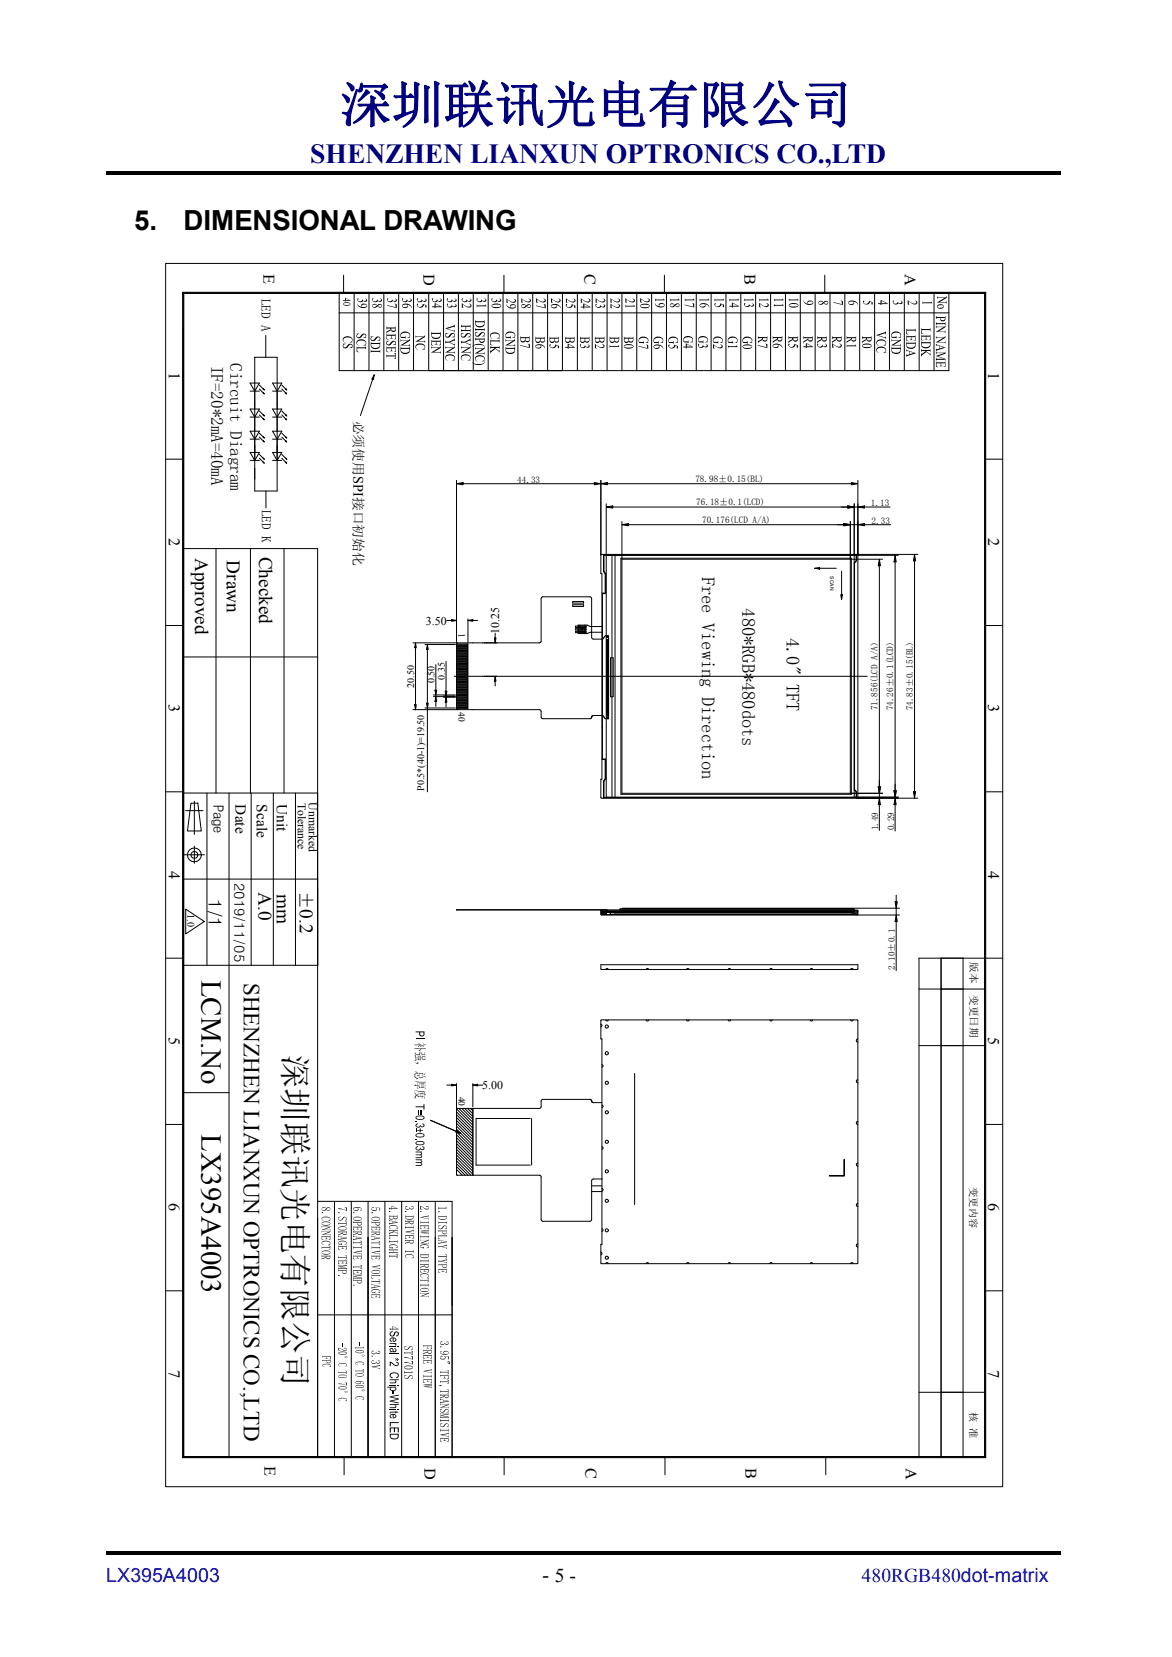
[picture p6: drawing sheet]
<svg xmlns="http://www.w3.org/2000/svg" width="210mm" height="297mm" viewBox="0 0 210 297" stroke-linecap="round" stroke-linejoin="round" font-family="sans-serif">
<defs><g id="words">
<text font-size="9.2" fill="#000080" x="61" y="21.9">深圳联讯光电有限公司</text>
<text font-size="6" x="50.8" y="189.1" transform="rotate(90 50.8 189.1)">深圳联讯光电有限公司</text>
<g font-size="5.2">
<text x="36.1" y="175.6" transform="rotate(90 36.1 175.6)">LCM.No</text>
<text x="36.1" y="203.3" transform="rotate(90 36.1 203.3)">LX395A4003</text>
</g>
<text font-size="5" fill="#000080" x="55.6" y="29.2">SHENZHEN LIANXUN OPTRONICS CO.,LTD</text>
<g font-size="5">
<text x="24" y="41.3">5.</text>
<text x="32.9" y="41.3">DIMENSIONAL DRAWING</text>
</g>
<text font-size="4.1" x="43.7" y="176.2" transform="rotate(90 43.7 176.2)">SHENZHEN LIANXUN OPTRONICS CO.,LTD</text>
<g font-size="3.5" fill="#00f">
<text x="19" y="283.6">LX395A4003</text>
<text x="154.4" y="283.6">480RGB480dot-matrix</text>
</g>
<text font-size="3.5" x="97.2" y="283.6">- 5 -</text>
<g font-size="3.4">
<text x="35" y="100" transform="rotate(90 35 100)">Approved</text>
<text x="40.7" y="100.4" transform="rotate(90 40.7 100.4)">Drawn</text>
<text x="46.4" y="99.8" transform="rotate(90 46.4 99.8)">Checked</text>
<text x="46.3" y="160" transform="rotate(90 46.3 160)">A.0</text>
<text x="49.6" y="160.3" transform="rotate(90 49.6 160.3)">mm</text>
</g>
<g font-size="3.3">
<text x="125.8" y="103.4" transform="rotate(90 125.8 103.4)">Free Viewin</text>
<text x="133" y="109" transform="rotate(90 133 109)">480*RGB*480dots</text>
<text x="140.9" y="114.3" transform="rotate(90 140.9 114.3)">4.0&quot;</text>
<text x="125.8" y="121.6" transform="rotate(90 125.8 121.6)">g Direction</text>
<text x="140.9" y="122.6" transform="rotate(90 140.9 122.6)">TFT</text>
<text x="53.7" y="159.7" transform="rotate(90 53.7 159.7)">±0.2</text>
</g>
<text font-size="3.2" x="37.3" y="161.2" transform="rotate(90 37.3 161.2)">1/1</text>
<g font-size="3.1">
<text x="37.8" y="65.5" transform="rotate(90 37.8 65.5)">IF=20*2mA=40mA</text>
<text x="41.2" y="65.1" transform="rotate(90 41.2 65.1)">Circuit Diagram</text>
</g>
<g font-size="2.9">
<text x="47.2" y="49.1" transform="rotate(90 47.2 49.1)">E</text>
<text x="75.9" y="49.1" transform="rotate(90 75.9 49.1)">D</text>
<text x="104.7" y="49.1" transform="rotate(90 104.7 49.1)">C</text>
<text x="133.4" y="49.1" transform="rotate(90 133.4 49.1)">B</text>
<text x="162.1" y="49.1" transform="rotate(90 162.1 49.1)">A</text>
<text x="30.2" y="66.6" transform="rotate(90 30.2 66.6)">1</text>
<text x="177.1" y="66.6" transform="rotate(90 177.1 66.6)">1</text>
<text x="30.2" y="96.4" transform="rotate(90 30.2 96.4)">2</text>
<text x="177.1" y="96.4" transform="rotate(90 177.1 96.4)">2</text>
<text x="30.2" y="126.2" transform="rotate(90 30.2 126.2)">3</text>
<text x="177.1" y="126.2" transform="rotate(90 177.1 126.2)">3</text>
<text x="30.2" y="156.1" transform="rotate(90 30.2 156.1)">4</text>
<text x="177.1" y="156.1" transform="rotate(90 177.1 156.1)">4</text>
<text x="30.2" y="185.9" transform="rotate(90 30.2 185.9)">5</text>
<text x="177.1" y="185.9" transform="rotate(90 177.1 185.9)">5</text>
<text x="30.2" y="215.7" transform="rotate(90 30.2 215.7)">6</text>
<text x="177.1" y="215.7" transform="rotate(90 177.1 215.7)">6</text>
<text x="30.2" y="245.5" transform="rotate(90 30.2 245.5)">7</text>
<text x="177.1" y="245.5" transform="rotate(90 177.1 245.5)">7</text>
<text x="47.4" y="262.9" transform="rotate(90 47.4 262.9)">E</text>
<text x="76.1" y="263.1" transform="rotate(90 76.1 263.1)">D</text>
<text x="104.9" y="263.1" transform="rotate(90 104.9 263.1)">C</text>
<text x="133.6" y="263.1" transform="rotate(90 133.6 263.1)">B</text>
<text x="162.3" y="263.1" transform="rotate(90 162.3 263.1)">A</text>
</g>
<g font-size="2.7">
<text x="42.2" y="144.2" transform="rotate(90 42.2 144.2)">Date</text>
<text x="46" y="144.2" transform="rotate(90 46 144.2)">Scale</text>
<text x="49.6" y="144.2" transform="rotate(90 49.6 144.2)">Unit</text>
</g>
<text font-size="2.6" x="42" y="158.3" transform="rotate(90 42 158.3)">2019/11/05</text>
<g font-size="2.5">
<text x="63.4" y="75.4" transform="rotate(90 63.4 75.4)">必须使用SPI接口初始化</text>
<text x="38.3" y="144.3" transform="rotate(90 38.3 144.3)">Page</text>
</g>
<g font-size="2.3">
<text x="46.9" y="53.6" transform="rotate(90 46.9 53.6)">LED A</text>
<text x="46.9" y="91.4" transform="rotate(90 46.9 91.4)">LED K</text>
</g>
<g font-size="2.1">
<text x="76.3" y="112">3.50</text>
<text x="89.5" y="113.7" transform="rotate(-90 89.5 113.7)">10.25</text>
<text x="53.4" y="143.9" transform="rotate(90 53.4 143.9)">Tolerance</text>
<text x="55.4" y="143.8" transform="rotate(90 55.4 143.8)">Unmarked</text>
<text x="86.4" y="195.3">5.00</text>
</g>
<g font-size="1.9">
<text x="173.9" y="172.5" transform="rotate(90 173.9 172.5)">版本</text>
<text x="173.9" y="178.4" transform="rotate(90 173.9 178.4)">变更日期</text>
<text x="173.8" y="212.8" transform="rotate(90 173.8 212.8)">变更内容</text>
<text x="173.8" y="253.1" transform="rotate(90 173.8 253.1)">核 准</text>
</g>
<g font-size="1.8">
<text x="74.2" y="123.3" transform="rotate(-90 74.2 123.3)">20.50</text>
<text x="77.9" y="122.5" transform="rotate(-90 77.9 122.5)">0.50</text>
<text x="79.7" y="121.8" transform="rotate(-90 79.7 121.8)">0.35</text>
<text x="76" y="141.8" transform="rotate(-90 76 141.8)">P0.5*(40-1)=19.50</text>
<text x="33.6" y="163.8" transform="rotate(90 33.6 163.8)">1.0</text>
</g>
<g font-size="1.7">
<text x="82.1" y="113.5" transform="rotate(90 82.1 113.5)">1</text>
<text x="82.1" y="127.7" transform="rotate(90 82.1 127.7)">40</text>
<text x="82.1" y="196.6" transform="rotate(90 82.1 196.6)">40</text>
</g>
<g font-size="1.6">
<text x="92.7" y="86.5">44.33</text>
<text x="124.6" y="86.4">78.98±0.15(BL)</text>
<text x="124.8" y="90.6">76.18±0.1(LCD)</text>
<text x="125.8" y="93.7">70.176(LCD A/A)</text>
<text x="156.1" y="90.7">1.13</text>
<text x="156.2" y="93.9">2.33</text>
<text x="157.2" y="127.3" transform="rotate(-90 157.2 127.3)">71.856(LCD A/A)</text>
<text x="160.1" y="127.3" transform="rotate(-90 160.1 127.3)">74.26±0.1(LCD)</text>
<text x="163.6" y="127.3" transform="rotate(-90 163.6 127.3)">74.83±0.15(BL)</text>
<text x="157.4" y="148.9" transform="rotate(-90 157.4 148.9)">1.49</text>
<text x="160.2" y="148.9" transform="rotate(-90 160.2 148.9)">0.29</text>
<text x="160.4" y="173.9" transform="rotate(-90 160.4 173.9)">2.10±0.1</text>
</g>
<text font-size=".9" x="148.8" y="103.3" transform="rotate(90 148.8 103.3)">SCAN</text>
<g font-size=".4">
<text x="104.5" y="107.9" transform="rotate(90 104.5 107.9)">K</text>
<text x="104.5" y="108.5" transform="rotate(90 104.5 108.5)">A</text>
</g>
<g font-size=".3">
<text x="105" y="112.7" transform="rotate(90 105 112.7)">K1</text>
<text x="105" y="112.2" transform="rotate(90 105 112.2)">K2</text>
<text x="105" y="113.3" transform="rotate(90 105 113.3)">A</text>
</g>
</g></defs>
<path d="M19 30.7h171.1v.7h-171.1zM19 278.1h171.1v.7h-171.1z" fill="#000"/>
<g fill="none" stroke="#000" stroke-width=".18">
<path d="M29.7 47.2h150v219.3h-150zM32.7 52.4h143.9l-.2 .2h-143.5zM32.7 52.4l.2 .2v208.5l-.2 .2zM32.8 59v202.2h48.2v-45.8h-24.1M60.8 52.5h109.2v13.9h-109.2zM60.8 56.1h109.2M61.6 49.3v3.2M63.5 52.5v14M66.1 52.5v14M68.8 52.5v14M71.4 52.5v14M74.1 52.5v14"/>
<path d="M76.8 52.5v14M79.5 52.5v14M82.1 52.5v14M84.8 52.5v14M87.5 52.5v14M90.1 52.5v14M90.3 49.3v3.2M92.8 52.5v14M95.5 52.5v14M98.1 52.5v14M100.8 52.5v13.9M103.5 52.5v13.9"/>
<path d="M106.1 52.5v13.9M108.8 52.5v13.9M111.5 52.5v13.9M114.1 52.5v13.9M116.8 52.5v13.9M119.1 49.3v3.2M119.4 52.5v13.9M122.1 52.5v13.9M124.8 52.5v13.9M127.4 52.5v13.9M130.1 52.5v13.9M132.8 52.5v13.9"/>
<path d="M135.4 52.5v13.9M138.1 52.5v13.9M140.8 52.5v13.9M143.4 52.5v13.9M146.1 52.5v13.9M147.8 49.3v3.2M148.7 52.5v13.9M151.4 52.5v13.9M154.1 52.5v13.9M156.7 52.5v13.9M159.4 52.5v13.9M162.1 52.5v13.9"/>
<path d="M164.7 52.5v13.9M167.4 52.5v13.9M176.4 52.6l.2-.2v208.9l-.2-.2zM44.8 77.3h1.7l-.8 1.4zM44.8 78.7h1.7M44.8 73.3h1.7l-.8 1.5zM44.8 74.8h1.7M44.8 68.7h1.7l-.8 1.4zM44.8 70.1h1.7M45.7 64v24h4v-24M46.5 77.7l.7 .7M46.5 78.4l.7 .7"/>
<path d="M46.5 73.7l.7 .7M46.5 74.4l.7 .7M46.5 69l.7 .7M46.5 69.7l.7 .7M47.2 78.4v-.1l.2 .2zM47.2 69.8v-.1l.2 .2zM47.2 79l.2 .2zM47.2 75.1l.2 .2-.2-.2zM47.2 70.4l.2 .2-.2-.1zM47.2 74.4l.2 .2-.2-.2zM47.6 60.1v3.9M48.8 77.3h1.7l-.8 1.4z"/>
<path d="M48.8 78.7h1.7M48.8 73.3h1.7l-.8 1.5zM48.8 74.8h1.7M48.8 68.7h1.7l-.8 1.4zM48.8 70.1h1.7M49.6 64l-4 .1M50.5 77.7l.7 .7M50.5 78.4l.7 .7M50.5 73.7l.7 .7M50.5 74.4l.7 .7M50.5 69l.7 .7M50.5 69.7l.7 .7"/>
<path d="M51.2 78.4l.2 .1zM51.2 69.8l.2 .1zM51.2 79l.2 .2zM51.2 75.1l.2 .2-.2-.2zM51.2 70.4l.2 .2-.2-.1zM51.2 74.4l.2 .2-.2-.2zM66.8 68l-2.2 6.5M67.1 67.2l-.2 .8-.2-.1zM29.7 82.3h3.1M32.8 98.3h24.1v162.9M38.7 98.3v43.9M44.8 81.1h1.7l-.8 1.4z"/>
<path d="M44.8 82.5h1.7M44.9 98.3v43.9M46.5 81.5l.7 .7M46.5 82.1l.7 .8M47.2 82.2v-.1l.2 .3zM47.2 82.8l.2 .3zM47.7 88v3.1M48.8 81.1h1.7l-.8 1.4zM48.8 82.5h1.7M50.5 81.5l.7 .7M50.5 82.1l.7 .8M50.9 98.3v43.9"/>
<path d="M51.2 82.9l.2 .2zM51.2 82.1l.2 .3zM81.8 86.1l.1 41.1h14.8l.3 .3v1.1l.1 .2h.2h8.4h.2l.1-.2M81.8 86.7l1.2-.2v.4zM83 86.7h23.5M106.5 86.5l1.2 .2-1.2 .2zM107.7 86.7l1.1-.2v.4zM107.7 86.1v13.4M107.7 99.4h46v43.6h-46v-3.3h.2v-36.9h-.2zM108.2 99.5h45.3M108.2 99.4v3l.2 .5v3.4h-.5M108.6 90.9l1.2-.2v.4z"/>
<path d="M108.6 90.3v52.6h52.4M108.6 99.5h52.4M108.8 86.7h43.8M109.7 99.5v43.5M109.8 90.9h42.1M110.2 99.5v43.4M111.5 94.1l1.1-.2v.4zM111.5 93.5v48.7h46.7M112.6 94.1h38.6M151.2 93.9l1.2 .2-1.2 .2zM151.9 90.7l1.2 .2-1.2 .2zM152.4 93.5v48.7"/>
<path d="M152.4 94.1h1.3M152.6 86.5l1.1 .2-1.1 .2zM153.1 90.3v52.6M153.1 90.9h.6M153.5 99.4v1.1l-.4 .4v40.6l.4 .4v1.2M153.7 99.4h10.8M153.7 90.9l1.2-.2v.4zM153.7 94.1l1.2-.2v.4zM153.7 86.1v13.4M154.9 90.9h4.6M154.9 94.1h4.7M160.4 99.5l.2 1.2h-.4z"/>
<path d="M163.9 99.4l.2 1.1h-.4zM176.5 82.3h3.2M29.7 112.1h3.1M32.8 117.8h24.1M74 115.2h7.7M74.5 115.2l.1 .9h-.3zM74.5 116.1v10.2M76.2 115.5h5.4M76.6 115.5l.1 .9h-.3zM76.6 116.4v9.7M78.1 119.2v4.5M79.9 118.6v5.3"/>
<path d="M80.1 111.2h.8M80.9 111.1l.9 .1-.9 .2zM81.8 115.4h2.1v.2h-2.1zM81.8 115.7h2.1v.2h-2.1zM81.8 116h2.1v.2h-2.1zM81.8 116.3h2.1v.2h-2.1zM81.8 116.6h2.1v.2h-2.1zM81.8 116.9h2.1v.2h-2.1zM81.8 117.2h2.1v.2h-2.1zM81.8 117.5h2.1v.2h-2.1zM81.8 117.8h2.1v.2h-2.1zM81.8 118.1h2.1v.2h-2.1z"/>
<path d="M81.8 118.4h2.1v.2h-2.1zM81.8 118.6h2.1v.3h-2.1zM81.8 118.9h2.1v.2h-2.1zM81.8 119.2h2.1v.2h-2.1zM81.8 119.5h2.1v.2h-2.1zM81.8 119.8h2.1v.2h-2.1zM81.8 115.5h.1M81.8 115.4h.1M83.9 111.2l.8-.1v.3zM83.9 110.9v4.2M83.9 111.2h.1M83.9 115.4h.1"/>
<path d="M84.7 111.2h.9M88.6 114.4h.3l-.2 .8zM88.7 113.5v.9M102.6 108.4h2v.3h-2zM102.6 107.8h2v.3h-2zM103.1 113.2h1.9v.2h-1.9zM103.1 112.2h1.9v.3h-1.9zM103.1 112.7h1.9v.2h-1.9zM103.9 113.2h.1M103.9 113.4h.1M103.9 112.2h.1M103.9 112.5h.1"/>
<path d="M103.9 113.2l.1 .1zM103.9 112.3l.1 .1zM104.2 112.7h.2M104.2 112.9h.2M104.3 112.8l.1 .1zM104.8 112.1l.1 .2-.1 .2 .1 .3-.1 .4 .1 .2-.1 .2M108 112.3h-2.2l-.6-.2h-1.6v1.5h1.6l.6-.3h2.2M108.2 114.3l.3-.3h.6v14.8h-.6h-.2l-.1-.2M108.2 114.3l-.3 .3h-1.6l-.3-.3-.1-7.2-8.6-.1-.3 .3-.1 7.9h-15l-.1 .2M108.2 114.3h.1M108.7 119.9l.4 .1zM108.7 119.9h.4z"/>
<path d="M108.7 119.8h.4zM108.7 119.7l.4 .1zM108.7 119.6l.4 .1zM108.7 119.6h.4zM108.7 119.5h.4zM108.7 119.4l.4 .1zM108.7 119.3l.4 .1zM108.7 119.3h.4zM108.7 119.2h.4zM108.7 119.1l.4 .1zM108.7 119l.4 .1zM108.7 119h.4z"/>
<path d="M108.7 118.9h.4zM108.7 118.8l.4 .1zM108.7 118.7l.4 .1zM108.7 118.7h.4zM108.7 118.6h.4zM108.7 118.5h.4zM108.7 118.4l.4 .1zM108.7 118.4h.4zM108.7 118.3h.4zM108.7 118.2h.4zM108.7 118.1l.4 .1zM108.7 118.1h.4z"/>
<path d="M108.7 118h.4zM108.7 117.9h.4zM108.7 117.8l.4 .1zM108.7 117.7l.4 .1zM108.7 117.7h.4zM108.7 117.6h.4zM108.7 117.5l.4 .1zM108.7 117.4l.4 .1zM108.7 117.4h.4zM108.7 117.3h.4zM108.7 117.2l.4 .1zM108.7 117.1l.4 .1z"/>
<path d="M108.7 117.1h.4zM108.7 117h.4zM108.7 116.9l.4 .1zM108.7 116.8l.4 .1zM108.7 116.8h.4zM108.7 116.7h.4zM108.7 116.6l.4 .1zM108.7 116.5l.4 .1zM108.7 116.4l.4 .1zM108.7 116.4h.4zM108.7 116.3h.4zM108.7 116.2l.4 .1z"/>
<path d="M108.7 116.1l.4 .1zM108.7 116.1h.4zM108.7 116h.4zM108.7 115.9l.4 .1zM108.7 115.9h.4zM108.7 115.8h.4zM108.7 115.7h.4zM108.7 115.6l.4 .1zM108.7 115.5l.4 .1zM108.7 115.5h.4zM108.7 115.4h.4zM108.7 115.3l.4 .1z"/>
<path d="M108.7 115.2l.4 .1zM108.7 115.2h.4zM108.7 115.1h.4zM108.7 115l.4 .1zM108.7 114.9l.4 .1zM108.7 114.9h.4zM108.7 114.8h.4zM108.7 114.7l.4 .1zM108.7 114.6l.4 .1zM108.7 114.2l.1 .1zM108.8 114l-.1 .1zM108.9 114l.1 .1z"/>
<path d="M108.9 114.2h.1l-.1 .1zM109.4 117.9h.5v7h-.5zM111.3 100.1h41.3v42.3h-41.3zM111.5 100.2h46.7M146 101.9l.8-.2v.3zM146.8 101.9h3.1M150.7 106.6h.3l-.2 .9zM150.8 102.4v4.2M153.1 100.9l.3-.4v-1h-45.2v2.9l.3 .4v3.6h-.5v29.7h.5v3.5l-.3 .4v3h45.2v-1l-.3-.4M157.6 100.2l.2 1.2h-.4zM157.6 101.4v39.6M160.4 100.7v41"/>
<path d="M163.9 100.5v41.4M176.5 112.1h3.2M74 127.2h7.7M74.3 126.3h.3l-.1 .9zM76.2 126.9h5.4M76.4 126.1h.3l-.1 .8zM76.6 126.9v15M77.7 124.6h3.9M77.7 124.9h3.9M78 123.7h.3l-.2 .9zM78.1 124.9l.2 .9h-.3zM78.1 124.6v.3"/>
<path d="M78.1 125.8v.8M79.5 125h2.1M79.5 124.8h2.1M79.8 123.9h.3l-.2 .9zM79.9 125l.2 .9h-.3zM79.9 124.8v.2M79.9 125.9v.8M81.4 121.2h74M81.8 120.1h2.1v.2h-2.1zM81.8 120.4h2.1v.2h-2.1zM81.8 120.7h2.1v.2h-2.1zM81.8 121h2.1v.2h-2.1z"/>
<path d="M81.8 121.3h2.1v.2h-2.1zM81.8 121.6h2.1v.2h-2.1zM81.8 121.9h2.1v.2h-2.1zM81.8 122.2h2.1v.2h-2.1zM81.8 122.4h2.1v.2h-2.1zM81.8 122.7h2.1v.2h-2.1zM81.8 123h2.1v.2h-2.1zM81.8 123.3h2.1v.2h-2.1zM81.8 123.6h2.1v.2h-2.1zM81.8 123.9h2.1v.2h-2.1zM81.8 124.2h2.1v.2h-2.1zM81.8 124.5h2.1v.2h-2.1z"/>
<path d="M81.8 124.8h2.1v.2h-2.1zM81.8 125.1h2.1v.2h-2.1zM81.8 125.4h2.1v.2h-2.1zM81.8 125.7h2.1v.2h-2.1zM81.8 126h2.1v.1h-2.1zM81.8 126.2h2.1v.2h-2.1zM81.8 126.5h2.1v.2h-2.1zM81.8 126.8h2.1v.2h-2.1zM81.8 126.9h.1M81.8 125h.1M81.8 124.8h.1M81.8 124.6h.1"/>
<path d="M81.8 124.9h.1M88.7 121.2l.2 .9h-.3zM88.7 122.1v.9M106 128.6l.3-.3h1.6l.3 .3M106 128.6h.1M107.9 136.2h.5v3.4l-.2 .4v3.1M107.9 130.3h.1M108.2 128.6h.1M108.7 128.1l.4 .1zM108.7 128.1h.4zM108.7 128h.4zM108.7 127.9l.4 .1z"/>
<path d="M108.7 127.8l.4 .1zM108.7 127.8h.4zM108.7 127.7h.4zM108.7 127.6l.4 .1zM108.7 127.5l.4 .1zM108.7 127.5h.4zM108.7 127.4h.4zM108.7 127.3h.4zM108.7 127.2l.4 .1zM108.7 127.2h.4zM108.7 127.1h.4zM108.7 127l.4 .1z"/>
<path d="M108.7 126.9l.4 .1zM108.7 126.9h.4zM108.7 126.8h.4zM108.7 126.7l.4 .1zM108.7 126.6l.4 .1zM108.7 126.5l.4 .1zM108.7 126.5h.4zM108.7 126.4h.4zM108.7 126.3l.4 .1zM108.7 126.2l.4 .1zM108.7 126.2h.4zM108.7 126.1h.4z"/>
<path d="M108.7 126l.4 .1zM108.7 125.9l.4 .1zM108.7 125.9h.4zM108.7 125.8h.4zM108.7 125.7l.4 .1zM108.7 125.6l.4 .1zM108.7 125.6h.4zM108.7 125.5h.4zM108.7 125.4l.4 .1zM108.7 125.3l.4 .1zM108.7 125.3h.4zM108.7 125.2h.4z"/>
<path d="M108.7 125.1h.4zM108.7 125l.4 .1zM108.7 125h.4zM108.7 124.9h.4zM108.7 124.8l.4 .1zM108.7 124.7l.4 .1zM108.7 124.7h.4zM108.7 124.6h.4zM108.7 124.5l.4 .1zM108.7 124.4l.4 .1zM108.7 124.3l.4 .1zM108.7 124.3h.4z"/>
<path d="M108.7 124.2h.4zM108.7 124.1l.4 .1zM108.7 124l.4 .1zM108.7 124h.4zM108.7 123.9h.4zM108.7 123.8l.4 .1zM108.7 123.7l.4 .1zM108.7 123.7h.4zM108.7 123.6h.4zM108.7 123.5l.4 .1zM108.7 123.4l.4 .1zM108.7 123.4h.4z"/>
<path d="M108.7 123.3h.4zM108.7 123.2l.4 .1zM108.7 123.1l.4 .1zM108.7 123.1h.4zM108.7 123h.4zM108.7 122.9h.4zM108.7 122.8l.4 .1zM108.7 122.8h.4zM108.7 122.7h.4zM108.7 122.6h.4zM108.7 122.5l.4 .1zM108.7 122.5h.4z"/>
<path d="M108.7 122.4h.4zM108.7 122.3l.4 .1zM108.7 122.2l.4 .1zM108.7 122.1l.4 .1zM108.7 122.1h.4zM108.7 122h.4zM108.7 121.9l.4 .1zM108.7 121.8l.4 .1zM108.7 121.8h.4zM108.7 121.7h.4zM108.7 121.6l.4 .1zM108.7 121.5l.4 .1z"/>
<path d="M108.7 121.5h.4zM108.7 121.4h.4zM108.7 121.3l.4 .1zM108.7 121.2l.4 .1zM108.7 121.2h.4zM108.7 121.1h.4zM108.7 121l.4 .1zM108.7 120.9l.4 .1zM108.7 120.9h.4zM108.7 120.8h.4zM108.7 120.7h.4zM108.7 120.6l.4 .1z"/>
<path d="M108.7 120.6h.4zM108.7 120.5h.4zM108.7 120.4h.4zM108.7 120.3l.4 .1zM108.7 120.3h.4zM108.7 120.2h.4zM108.7 120.1l.4 .1zM108.7 120l.4 .1zM108.7 128.7l.1 .1zM108.8 128.5l-.1 .1zM108.9 128.5l.1 .1h-.1zM108.9 128.7h.1l-.1 .1z"/>
<path d="M29.7 141.9h3.1M32.8 142.2h24.1M32.8 153.2h3.8M32.8 157.6h24.1M33.3 145.3h3.1M34.2 144h1.3l.6 5h-2.5zM34.8 143.6v6M34.8 151.7v3.1M37.1 142.2v30.8M41 142.2v119M45 142.2v30.8M49 142.2v30.8"/>
<path d="M52.9 142.2v30.8M108.2 143h45.3M153.7 143.1h10.8M157.4 141h.4l-.2 1.2zM157.6 143.1l.2 1.1h-.4zM157.6 142.2v.9M157.6 144.2v4.7M160.2 141.7h.4l-.2 1.2zM160.4 143.1l.2 1.1h-.4zM160.4 142.9v.2M160.4 144.2v4.8M163.7 141.9h.4l-.2 1.2z"/>
<path d="M176.5 141.9h3.2M29.7 171.8h3.1M32.8 173h24.1M33.3 163l3.3 2.2-3.3 2.2zM107.7 172.9h46v.8l-.1 .1h-45.8l-.1-.1zM107.7 163.2h46v.7l-.1 .1h-45.8l-.1-.1zM107.7 163.6l.1 .2M107.7 163.6h.1M107.8 163.5l.5 .5M107.8 163.7l.2 .3M107.8 163.8l.1 .1M107.9 163.2v.3l.5 .5"/>
<path d="M107.9 163.4l2.2 .1M107.9 163.4h1.8M108 163.5l.5 .5M108.2 163.5l.4 .5M108.3 163.5l.4 .4M108.4 163.5v.1h1.8h42.6M108.5 163.6l.2 .1M108.6 173.8l.2-.2 .2 .2M108.7 163.6v.4M108.8 163.1h-27h71.3v.3h-44.3v-.3M109.4 163.6v.4M109.7 163.4h.1"/>
<path d="M110.1 163.5h-2.4l.4 .5M110.2 163.6h42.6M110.6 163.6l-.4-.1v.1M110.9 163.6l41.9-.1v.4h-43.4v-.3M111.1 162.9h42v.2h-42zM111.6 162.8l41.4 .1zM111.6 163.4h41.4v.1h-41.4zM115.8 173.8l.2-.2 .3 .2M123 173.8l.3-.2 .2 .2M130.5 173.8l.2-.2 .2 .2M137.9 173.8l.3-.2 .2 .2M145.2 173.8l.2-.2 .2 .2"/>
<path d="M152.4 173.8l.2-.2 .3 .2M152.8 163.6h-42M152.8 163.5v.5M152.8 163.5l.5 .5M152.8 163.8l.2 .2M153 162.8h8.2M153.1 163.5l.4 .5M153.1 163.2v.3h-43M153.1 163.3l.5 .5M153.3 163.2l.3 .4M153.5 163.2l.2 .2M153.7 164h7.5"/>
<path d="M153.7 163.5l-.1 .5h-45.7l-.1-.2M160.4 161.6h.4l-.2 1.2zM160.6 164l.2 1.2h-.4zM160.6 160.5v1.1M160.6 162.8v1.2M160.6 165.2v8.8M164.7 177.3h11.8M168.6 171.8v89.4M172.6 171.8v89.4M179.7 171.8h-15v89.4M32.8 195.9h8.2M80.1 194.5h.8"/>
<path d="M80.9 194.4l.9 .1-.9 .2zM81.8 194.2v4.4M81.8 199.3l2.9 2.9M81.8 199.8l2.9 2.9M81.8 198.9h.1M81.8 198.8l2.9 2.9M82.2 198.7l2.5 2.5M82.8 198.7l1.9 2M83.3 198.7l1.4 1.5M83.8 198.7l.9 .9M84.3 198.7l.4 .4M84.7 194.5l.9-.1v.3z"/>
<path d="M84.7 194.2v4.2M84.7 198.7v12M84.7 194.5h.1M85.6 194.5h.9M106 197.4l.3 .3h1.6M106 197.4l-.3-.3h-8.4l-.3 .3v1l-.3 .3h-14.8l-.1 11.9 .1 .1h15l.1 7.9 .3 .3 8.6-.1 .1-7.2 .3-.3h1.6M106 197.4h.1M107.7 183.6l.2 .2-.2 .3M107.7 182.9h46v43.6h-46v-3.4h.2v-36.9h-.2zM107.9 198.1l.2 .2-.2 .3M107.9 190.8l.2 .3-.2 .2M108.6 182.8l.2 .2 .2-.2"/>
<path d="M113.7 192.4v23.5M115.8 182.8l.2 .2 .3-.2M123 182.8l.3 .2 .2-.2M130.5 182.8l.2 .2 .2-.2M137.9 182.8l.3 .2 .2-.2M145.2 182.8l.2 .2 .2-.2M152.4 182.8l.2 .2 .3-.2M153.7 186.2l-.3 .3 .3 .3M153.7 193.5l-.2 .1-.1 .2 .3 .3M164.7 187.4h11.8M29.7 201.6h3.1M59.9 215.4v45.8"/>
<path d="M63 215.4v45.8M66 215.4v45.8M69 215.4v45.8M72 215.4v45.8M75 215.4v45.8M77.2 200.8l4.6 2M78 215.4v45.8M81.8 200.3l2.9 3M81.8 200.9l2.9 2.9M81.8 201.4l2.9 2.9M81.8 201.9l2.9 2.9M81.8 202.4l2.9 2.9"/>
<path d="M81.8 202.9l2.9 2.9M81.8 203.4l2.9 3M81.8 204l2.9 2.9M81.8 204.5l2.9 2.9M81.8 205l2.9 2.9M81.8 205.5l2.9 2.9M81.8 206l2.9 2.9M81.8 206.5l2.9 3M81.8 207l2.9 3M81.8 207.6l2.9 2.9M81.8 208.1l2.6 2.6M81.8 208.6l2.1 2.1"/>
<path d="M81.8 209.1l1.6 1.6M81.8 209.6l1 1.1M81.8 202.7l.8 .4-.9-.2zM95 200.5h-9.7v8.4h9.7M95.3 200.5v8.4M106 213.6h1.9M106 212.6h1.9M107.9 213l.2 .3-.2 .2M107.9 205.6l.2 .2-.2 .2M148.6 210.7l2.7 .1zM151.2 207.8l.1 3zM151.3 207.8v3h-2.7"/>
<path d="M153.7 201l-.2 .1-.1 .2 .3 .3M153.7 208.5l-.3 .3 .3 .3M153.7 215.7l-.2 .1-.1 .2 .1 .2 .2 .1M176.5 201.6h3.2M29.7 231.4h3.1M56.9 235.7h24.1M107.7 224.4l.2 .3-.2 .2M107.9 220.3l.2 .2-.2 .2M108.6 226.5l.2-.2 .2 .2M115.8 226.5l.2-.2 .3 .2M123 226.5l.3-.2 .2 .2M130.5 226.5l.2-.2 .2 .2"/>
<path d="M137.9 226.5l.3-.2 .2 .2M145.2 226.5l.2-.2 .2 .2M152.4 226.5l.2-.2 .3 .2M153.7 223l-.3 .3 .3 .3M176.5 231.4h3.2M164.7 249.6h11.8M32.9 261.1h143.5l.2 .2h-143.9zM61.7 261.2v3.2M90.3 261.2v3.2M119.2 261.2v3.2M148 261.2v3.2"/>
<circle cx="34.8" cy="153.3" r="1.25"/>
<circle cx="34.8" cy="153.3" r=".62"/>
<circle cx="108.7" cy="194.1" r=".29"/>
<circle cx="108.7" cy="188.8" r=".29"/>
<circle cx="108.7" cy="184" r=".29"/>
<circle cx="108.7" cy="199.4" r=".29"/>
<circle cx="108.7" cy="210" r=".29"/>
<circle cx="108.7" cy="204.7" r=".29"/>
<circle cx="108.7" cy="215.3" r=".29"/>
<circle cx="108.7" cy="220.6" r=".29"/>
<circle cx="108.7" cy="225.5" r=".29"/>
</g>
<path d="M32.7 52.5h143.9M32.8 52.4v208.9M176.5 52.4v208.9M32.7 261.2h143.9" fill="none" stroke="#000" stroke-width=".21"/>
<g fill="#000">
<path d="M86.9 54.6l.1 .1zM113.6 54.6v.1zM118.9 53.5v.1zM121.5 53.5l.1 .1zM124.2 53.5l.1 .1zM126.9 53.5v.1zM129.5 53.5l.1 .1zM132.2 53.5v.1zM134.9 53.5v.1zM137.5 53.5l.1 .1zM140.2 53.5v.1zM140.2 54.5v.1z"/>
<path d="M142.9 53.5v.1zM166.8 54l.1 .1zM47.2 79l.2 .2zM47.2 75.1l.2 .2-.2-.2zM47.2 70.4l.2 .2-.2-.1zM47.2 78.4v-.1l.2 .2zM47.2 74.4l.2 .2-.2-.2zM47.2 69.8v-.1l.2 .2zM51.2 79l.2 .2zM51.2 75.1l.2 .2-.2-.2zM51.2 70.4l.2 .2-.2-.1zM51.2 78.4l.2 .1z"/>
<path d="M51.2 74.4l.2 .2-.2-.2zM51.2 69.8l.2 .1zM67.1 67.2l-.2 .8-.2-.1zM110.8 61.8v.1zM131.9 61.9l.1 .1zM153.2 61.8h.1zM47.2 82.8l.2 .3zM47.2 82.2v-.1l.2 .3zM51.2 82.9l.2 .2zM51.2 82.1l.2 .3zM81.8 86.7l1.2-.2v.4zM106.5 86.5l1.2 .2-1.2 .2z"/>
<path d="M107.7 86.7l1.1-.2v.4zM108.6 90.9l1.2-.2v.4zM111.5 94.1l1.1-.2v.4zM151.2 93.9l1.2 .2-1.2 .2zM151.9 90.7l1.2 .2-1.2 .2zM152.6 86.5l1.1 .2-1.1 .2zM153.7 90.9l1.2-.2v.4zM153.7 94.1l1.2-.2v.4zM74.5 115.2l.1 .9h-.3zM76.6 115.5l.1 .9h-.3zM80.9 111.1l.9 .1-.9 .2zM83.9 111.2l.8-.1v.3z"/>
<path d="M88.6 114.4h.3l-.2 .8zM146 101.9l.8-.2v.3zM150.7 106.6h.3l-.2 .9zM157.6 100.2l.2 1.2h-.4zM160.4 99.5l.2 1.2h-.4zM163.9 99.4l.2 1.1h-.4zM74.3 126.3h.3l-.1 .9zM76.4 126.1h.3l-.1 .8zM78.1 124.9l.2 .9h-.3zM78 123.7h.3l-.2 .9zM79.9 125l.2 .9h-.3zM79.8 123.9h.3l-.2 .9z"/>
<path d="M88.7 121.2l.2 .9h-.3zM157.4 141h.4l-.2 1.2zM157.6 143.1l.2 1.1h-.4zM160.2 141.7h.4l-.2 1.2zM160.4 143.1l.2 1.1h-.4zM163.7 141.9h.4l-.2 1.2zM160.4 161.6h.4l-.2 1.2zM160.6 164l.2 1.2h-.4zM80.9 194.4l.9 .1-.9 .2zM84.7 194.5l.9-.1v.3zM81.8 202.7l.8 .4-.9-.2z"/>
<path d="M61.5 54.4l.2-.1a.84 .84 0 0 1 1.1 .2l-.4-.2h-.7l-.2 .2z" fill-rule="evenodd"/>
<path d="M61.8 53.4l1 .5-.8-.4v.6l-.5-.2v-.1h.3z" fill-rule="evenodd"/>
<path d="M62 53.5v.3h.6l.2 .1h-.8z" fill-rule="evenodd"/>
<path d="M61.5 54.4a.89 .89 0 0 0 1.1 .2h.1l.1-.2a.42 .42 0 0 1-.2 .4 .42 .42 0 0 1-.4 0 .46 .46 0 0 1-.7-.4z" fill-rule="evenodd"/>
<path d="M64.1 53.5h.2l-.2 .4z" fill-rule="evenodd"/>
<path d="M63.9 59.8h.5l-.4 .2v.2z" fill-rule="evenodd"/>
<path d="M64.7 54.6l.1 .4z" fill-rule="evenodd"/>
<path d="M65.4 53.5l.2 .1v.2z" fill-rule="evenodd"/>
<path d="M64.7 54.6l.5-.2a.41 .41 0 0 1 .5 .4 .59 .59 0 0 0-.9 0z" fill-rule="evenodd"/>
<path d="M64.1 53.8a.43 .43 0 0 0 .5 .2 .43 .43 0 0 0 .3-.3 .35 .35 0 0 0 .4 .3 .35 .35 0 0 0 .3-.4l.2 .2-.1 .2-.2 .1-.4-.2a.52 .52 0 0 1-.5 .3 .52 .52 0 0 1-.5-.4z" fill-rule="evenodd"/>
<path d="M64 54.5a.73 .73 0 0 0 .8 .4 .59 .59 0 0 0 1-.3 .57 .57 0 0 1-.3 .6 .57 .57 0 0 1-.6 0 .9 .9 0 0 1-.9-.7z" fill-rule="evenodd"/>
<path d="M66.7 53.5h.2l-.1 .4z" fill-rule="evenodd"/>
<path d="M66.7 54.6a.45 .45 0 0 1 .5-.1 .45 .45 0 0 1 .3 .3l-.4-.2-.3 .2z" fill-rule="evenodd"/>
<path d="M68.1 53.5l.2 .1v.2z" fill-rule="evenodd"/>
<path d="M67.7 54.9l.4 .1 .3-.2v.2l-.3 .2z" fill-rule="evenodd"/>
<path d="M66.8 53.8a.42 .42 0 0 0 .5 .2 .42 .42 0 0 0 .3-.3 .35 .35 0 0 0 .4 .3 .35 .35 0 0 0 .3-.4l.2 .2-.1 .2a.44 .44 0 0 1-.7-.1 .52 .52 0 0 1-.5 .3 .52 .52 0 0 1-.4-.4z" fill-rule="evenodd"/>
<path d="M66.7 54.6l.1 .2a.48 .48 0 0 0 .8-.1 .44 .44 0 0 1 .5-.2 .44 .44 0 0 1 .3 .5l-.1-.3a.86 .86 0 0 0-.9 .4h-.6z" fill-rule="evenodd"/>
<path d="M69.4 53.5h.2l-.2 .4z" fill-rule="evenodd"/>
<path d="M70 58.9v.1z" fill-rule="evenodd"/>
<path d="M69.2 59.5l.8-.5v-.1l.1 .3-.7 .4-.1 .2z" fill-rule="evenodd"/>
<path d="M69.2 58.5l.3 .2h1.3l.1-.1-.1 .4v-.1h-.7v.4l-.1-.4h-.7l-.1 .2z" fill-rule="evenodd"/>
<path d="M69.3 60h1.3l.3-.1-.1 .6v-.3h-.6l-.1 .3v-.3h-.7l-.1 .1z" fill-rule="evenodd"/>
<path d="M70.1 58.9a.37 .37 0 0 0 .3 .4 .37 .37 0 0 0 .4-.3l.1-.5v.5a.44 .44 0 0 1-.2 .5 .44 .44 0 0 1-.6-.2z" fill-rule="evenodd"/>
<path d="M70.7 53.5l.3 .1v.2z" fill-rule="evenodd"/>
<path d="M69.4 54.7l1.5 .4 .1 .1-1.6-.4z" fill-rule="evenodd"/>
<path d="M70.7 54.4l.4 .1v.7l-.2-.1v-.5z" fill-rule="evenodd"/>
<path d="M69.5 53.8a.43 .43 0 0 0 .4 .2 .43 .43 0 0 0 .4-.3 .36 .36 0 0 0 .4 .3 .36 .36 0 0 0 .3-.4l.1 .2v.2a.44 .44 0 0 1-.7-.1 .52 .52 0 0 1-.5 .3 .52 .52 0 0 1-.4-.4z" fill-rule="evenodd"/>
<path d="M72.1 53.5h.1l-.1 .4z" fill-rule="evenodd"/>
<path d="M72.1 54.9l.4 .2 .4-.1 .1-.2 .1 .3-.5 .1a.45 .45 0 0 1-.5-.3z" fill-rule="evenodd"/>
<path d="M73 54.6l.1 .3v.2z" fill-rule="evenodd"/>
<path d="M73.4 53.5l.2 .1v.2z" fill-rule="evenodd"/>
<path d="M72.1 53.8a.44 .44 0 0 0 .5 .2 .44 .44 0 0 0 .3-.3 .35 .35 0 0 0 .4 .3 .35 .35 0 0 0 .3-.4l.2 .2-.1 .2a.45 .45 0 0 1-.6-.1 .52 .52 0 0 1-.6 .3 .52 .52 0 0 1-.4-.4z" fill-rule="evenodd"/>
<path d="M72.1 54.7a1.07 1.07 0 0 1 1.7 .5h-.1a.79 .79 0 0 0-.7-.6v.1a.55 .55 0 0 0-.9 .3z" fill-rule="evenodd"/>
<path d="M74.7 53.5h.2l-.1 .4z" fill-rule="evenodd"/>
<path d="M74.7 54.5h.3l-.2 .4z" fill-rule="evenodd"/>
<path d="M76.1 53.5l.2 .1v.2z" fill-rule="evenodd"/>
<path d="M74.8 54.8a.5 .5 0 0 0 .6 .2 .5 .5 0 0 0 .4-.5l.6 .2v.5l-.2-.1v-.4l-.2-.1a.68 .68 0 0 1-.6 .6 .68 .68 0 0 1-.6-.3z" fill-rule="evenodd"/>
<path d="M74.8 53.8a.43 .43 0 0 0 .5 .2 .43 .43 0 0 0 .3-.3 .35 .35 0 0 0 .4 .3 .35 .35 0 0 0 .3-.4l.2 .2-.1 .2a.45 .45 0 0 1-.7-.1 .51 .51 0 0 1-.5 .3 .51 .51 0 0 1-.4-.4z" fill-rule="evenodd"/>
<path d="M77.5 53.5h.1l-.1 .4z" fill-rule="evenodd"/>
<path d="M78.8 53.5l.2 .1v.2z" fill-rule="evenodd"/>
<path d="M77.5 53.8a.44 .44 0 0 0 .5 .2 .44 .44 0 0 0 .3-.3 .35 .35 0 0 0 .4 .3 .35 .35 0 0 0 .3-.4l.2 .2-.1 .2a.45 .45 0 0 1-.7-.1 .52 .52 0 0 1-.5 .3 .52 .52 0 0 1-.4-.4z" fill-rule="evenodd"/>
<path d="M77.9 54.4l1.3 .6v.1l-1.1-.6v.7h-.2v-.1h-.5v-.2h.5z" fill-rule="evenodd"/>
<path d="M78.1 54.5v.4h.8l.3 .2h-1.1z" fill-rule="evenodd"/>
<path d="M80.1 53.5h.2l-.1 .4z" fill-rule="evenodd"/>
<path d="M80.1 54.5h.2l-.1 .4z" fill-rule="evenodd"/>
<path d="M79.8 59.7h.5l-.4 .2v.2z" fill-rule="evenodd"/>
<path d="M79.8 58.9l1.5 .4 .2-.1v.3z" fill-rule="evenodd"/>
<path d="M79.8 58.9l1.4-.5 .3-.2v.5l-.2-.1-1.1 .3z" fill-rule="evenodd"/>
<path d="M81.5 53.5l.2 .1v.2z" fill-rule="evenodd"/>
<path d="M81.5 54.4l.2 .1v.2z" fill-rule="evenodd"/>
<path d="M80.2 53.8a.43 .43 0 0 0 .4 .2 .43 .43 0 0 0 .4-.3 .35 .35 0 0 0 .4 .3 .35 .35 0 0 0 .3-.4l.1 .2v.2a.45 .45 0 0 1-.7-.1 .51 .51 0 0 1-.5 .3 .51 .51 0 0 1-.4-.4z" fill-rule="evenodd"/>
<path d="M80.2 54.8a.43 .43 0 0 0 .4 .2 .43 .43 0 0 0 .4-.4 .35 .35 0 0 0 .4 .3 .35 .35 0 0 0 .3-.4l.1 .2v.3a.45 .45 0 0 1-.7-.1 .51 .51 0 0 1-.5 .2 .51 .51 0 0 1-.4-.3z" fill-rule="evenodd"/>
<path d="M82.8 53.5h.2l-.2 .4z" fill-rule="evenodd"/>
<path d="M82.8 54.4l.2 .2v.5l.1 .1-.3-.1z" fill-rule="evenodd"/>
<path d="M82.6 59.7h.6l-.3 .1-.2 .3z" fill-rule="evenodd"/>
<path d="M82.6 58.2l.3 .2h1.3l.1-.2v.5l-.1-.1h-.7l-.1 .6v-.6h-.7l-.1 .1z" fill-rule="evenodd"/>
<path d="M82.6 59l.1 .1 .7 .1 .1-.6v.6h.7l.1-.2v.5l-.3-.2-1.3 .1-.1 .1z" fill-rule="evenodd"/>
<path d="M84.1 53.5l.2 .1v.2z" fill-rule="evenodd"/>
<path d="M82.8 54.4a1.43 1.43 0 0 0 1.4 .5l.1-.2 .1 .3a1.38 1.38 0 0 1-1.6-.6z" fill-rule="evenodd"/>
<path d="M82.8 53.8a.43 .43 0 0 0 .5 .2 .43 .43 0 0 0 .3-.3 .35 .35 0 0 0 .4 .3 .35 .35 0 0 0 .3-.4l.2 .2v.2a.45 .45 0 0 1-.7-.1 .51 .51 0 0 1-.5 .3 .51 .51 0 0 1-.5-.4z" fill-rule="evenodd"/>
<path d="M84 54.4l.5 .3-.1 .3-.2-.4z" fill-rule="evenodd"/>
<path d="M85.4 53.5h.2l-.1 .4z" fill-rule="evenodd"/>
<path d="M85.1 59.5l.6 .1-.4 .2-.1 .2z" fill-rule="evenodd"/>
<path d="M85.2 58a.83 .83 0 0 0 .8 .5 .83 .83 0 0 0 .8-.5v.4a1 1 0 0 1-1.6-.1z" fill-rule="evenodd"/>
<path d="M85.1 57.4l.3 .2h1.1l.3-.2v1l-.1-.6h-1.4l-.1 .5z" fill-rule="evenodd"/>
<path d="M85.1 58.8l.3 .2h1.3l.1-.2v.6l-.3-.2h-1.2l-.2 .2z" fill-rule="evenodd"/>
<path d="M85.2 59.6l.1 .5a.63 .63 0 0 0 .8-.4 .44 .44 0 0 1 .6-.1 .44 .44 0 0 1 .1 .6l-.1-.5a.68 .68 0 0 0-.8 .5 .48 .48 0 0 1-.6 .1 .48 .48 0 0 1-.1-.7z" fill-rule="evenodd"/>
<path d="M86.8 53.5l.2 .1v.2z" fill-rule="evenodd"/>
<path d="M85.5 53.8a.43 .43 0 0 0 .5 .2 .43 .43 0 0 0 .3-.3 .35 .35 0 0 0 .4 .3 .35 .35 0 0 0 .3-.4l.2 .2-.2 .2-.2 .1-.4-.2a.52 .52 0 0 1-.5 .3 .52 .52 0 0 1-.4-.4z" fill-rule="evenodd"/>
<path d="M85.4 54.6l.1 .1h1.4l.1-.1 .2 .3h-1.6l-.2 .2z" fill-rule="evenodd"/>
<path d="M88.1 53.5h.2l-.2 .4z" fill-rule="evenodd"/>
<path d="M89.4 53.5l.3 .1v.2z" fill-rule="evenodd"/>
<path d="M88.1 54.7a1.41 1.41 0 0 1 1.6 0v.1a1.55 1.55 0 0 0-1.6 0z" fill-rule="evenodd"/>
<path d="M88.2 53.8a.43 .43 0 0 0 .4 .2 .43 .43 0 0 0 .4-.3 .35 .35 0 0 0 .4 .3 .35 .35 0 0 0 .3-.4l.1 .2v.2a.44 .44 0 0 1-.7-.1 .52 .52 0 0 1-.5 .3 .52 .52 0 0 1-.4-.4z" fill-rule="evenodd"/>
<path d="M88.1 54.7v.1a1.53 1.53 0 0 0 1.6 0v-.1a.55 .55 0 0 1-.7 .5 .59 .59 0 0 1-.9-.5z" fill-rule="evenodd"/>
<path d="M90.8 53.5l.1 .2v.5l.2 .2-.3-.1z" fill-rule="evenodd"/>
<path d="M91.4 54.7l.1 .4z" fill-rule="evenodd"/>
<path d="M90.8 53.5a1.5 1.5 0 0 0 1.4 .5l.1-.1 .1 .3a1.39 1.39 0 0 1-1.6-.7z" fill-rule="evenodd"/>
<path d="M91.5 54.6h.6l.3 .1v.2l-.4-.2-.5 .2z" fill-rule="evenodd"/>
<path d="M92 53.6h.2a.31 .31 0 0 1 .3 .3 .31 .31 0 0 1-.1 .3l-.2-.5z" fill-rule="evenodd"/>
<path d="M90.7 54.6a.69 .69 0 0 0 .8 .4 .57 .57 0 0 0 .9-.3 .57 .57 0 0 1-.2 .6 .57 .57 0 0 1-.6 0 .87 .87 0 0 1-.9-.7z" fill-rule="evenodd"/>
<path d="M93.4 53.5l.2 .2 .1 .6-.3-.1z" fill-rule="evenodd"/>
<path d="M93.5 54.6h.5l.3 .2a.57 .57 0 0 0-.8 .1z" fill-rule="evenodd"/>
<path d="M93.5 53.5a1.55 1.55 0 0 0 1.4 .5l.1-.2v.3a1.39 1.39 0 0 1-1.5-.6z" fill-rule="evenodd"/>
<path d="M94.4 54.9l.4 .2 .3-.2v.1l-.3 .2z" fill-rule="evenodd"/>
<path d="M94.7 53.5l.2 .1a.31 .31 0 0 1 .3 .2 .31 .31 0 0 1-.2 .3l-.1-.4z" fill-rule="evenodd"/>
<path d="M93.4 54.7l.1 .2a.47 .47 0 0 0 .8-.1 .44 .44 0 0 1 .5-.3 .44 .44 0 0 1 .3 .5l-.1-.3h-.3a1.12 1.12 0 0 1-1.2 .4z" fill-rule="evenodd"/>
<path d="M96.1 53.5l.2 .2 .1 .6-.3-.1z" fill-rule="evenodd"/>
<path d="M96.1 53.5a1.56 1.56 0 0 0 1.4 .5l.1-.2 .1 .3a1.39 1.39 0 0 1-1.6-.6z" fill-rule="evenodd"/>
<path d="M96 54.7l1.6 .4 .1 .2-1.7-.4z" fill-rule="evenodd"/>
<path d="M97.4 54.5l.4 .1v.7l-.2-.2v-.5z" fill-rule="evenodd"/>
<path d="M97.3 53.5l.3 .1a.31 .31 0 0 1 .2 .2 .31 .31 0 0 1-.1 .3l-.1-.4z" fill-rule="evenodd"/>
<path d="M98.7 53.5l.2 .2 .2 .6-.4-.1z" fill-rule="evenodd"/>
<path d="M98.8 54.9l.4 .2 .4-.1 .1-.1 .1 .2-.5 .2a.43 .43 0 0 1-.5-.4z" fill-rule="evenodd"/>
<path d="M99.7 54.7l.1 .4z" fill-rule="evenodd"/>
<path d="M98.8 53.5a1.51 1.51 0 0 0 1.4 .5l.1-.2v.3a1.38 1.38 0 0 1-1.5-.6z" fill-rule="evenodd"/>
<path d="M100 53.5l.5 .3-.2 .3-.1-.5z" fill-rule="evenodd"/>
<path d="M98.8 54.7a1.05 1.05 0 0 1 1.7 .6h-.1a.75 .75 0 0 0-.7-.6v.1a.55 .55 0 0 0-.9 .3z" fill-rule="evenodd"/>
<path d="M101.4 54.5l.2 .1-.2 .3z" fill-rule="evenodd"/>
<path d="M101.4 53.5l.2 .2v.5l.1 .1-.3-.1z" fill-rule="evenodd"/>
<path d="M101.5 53.5a1.52 1.52 0 0 0 1.4 .5l.1-.2v.3a1.39 1.39 0 0 1-1.5-.6z" fill-rule="evenodd"/>
<path d="M101.5 54.8a.51 .51 0 0 0 .6 .3 .51 .51 0 0 0 .4-.6l.6 .3v.4h-.2v-.4l-.2-.1a.68 .68 0 0 1-.6 .5 .68 .68 0 0 1-.7-.3z" fill-rule="evenodd"/>
<path d="M102.7 53.5l.4 .3-.1 .3-.1-.5z" fill-rule="evenodd"/>
<path d="M104.1 53.5l.2 .2v.5l.1 .1-.3-.1z" fill-rule="evenodd"/>
<path d="M104.1 53.5a1.52 1.52 0 0 0 1.4 .5l.1-.2 .1 .3a1.39 1.39 0 0 1-1.6-.6z" fill-rule="evenodd"/>
<path d="M105.3 53.5l.5 .3-.1 .3-.2-.5z" fill-rule="evenodd"/>
<path d="M104.5 54.4l1.3 .6v.1l-1.1-.6v.8h-.2v-.2h-.4v-.1h.4z" fill-rule="evenodd"/>
<path d="M104.7 54.5v.5h.8l.3 .1h-1.1z" fill-rule="evenodd"/>
<path d="M106.7 54.5h.2l-.1 .5z" fill-rule="evenodd"/>
<path d="M106.7 53.5l.2 .2v.5l.2 .1-.4-.1z" fill-rule="evenodd"/>
<path d="M108.1 54.5l.2 .1v.2z" fill-rule="evenodd"/>
<path d="M106.8 53.5a1.52 1.52 0 0 0 1.4 .5l.1-.2v.3a1.39 1.39 0 0 1-1.5-.6z" fill-rule="evenodd"/>
<path d="M108 53.5l.2 .1a.31 .31 0 0 1 .3 .2 .31 .31 0 0 1-.2 .3l-.1-.5z" fill-rule="evenodd"/>
<path d="M106.8 54.8a.42 .42 0 0 0 .5 .3 .42 .42 0 0 0 .3-.4 .35 .35 0 0 0 .4 .3 .35 .35 0 0 0 .3-.4l.2 .2-.1 .2a.44 .44 0 0 1-.7 0 .52 .52 0 0 1-.5 .2 .52 .52 0 0 1-.4-.4z" fill-rule="evenodd"/>
<path d="M109.4 53.5l.2 .2v.5l.1 .1-.3-.1z" fill-rule="evenodd"/>
<path d="M109.4 54.4l.2 .2v.5l.1 .2-.3-.1z" fill-rule="evenodd"/>
<path d="M109.4 53.5a1.55 1.55 0 0 0 1.4 .5l.1-.2 .1 .3a1.39 1.39 0 0 1-1.6-.6z" fill-rule="evenodd"/>
<path d="M109.4 54.4a1.56 1.56 0 0 0 1.4 .6l.1-.2 .1 .3a1.39 1.39 0 0 1-1.6-.7z" fill-rule="evenodd"/>
<path d="M110.7 53.5l.2 .1a.31 .31 0 0 1 .2 .2 .31 .31 0 0 1-.1 .3l-.1-.4z" fill-rule="evenodd"/>
<path d="M110.7 54.5h.2a.31 .31 0 0 1 .2 .3 .31 .31 0 0 1-.1 .3l-.1-.5z" fill-rule="evenodd"/>
<path d="M112.1 53.5l.2 .2 .1 .6-.3-.1z" fill-rule="evenodd"/>
<path d="M112.1 53.5a1.56 1.56 0 0 0 1.4 .5l.1-.2 .1 .3a1.39 1.39 0 0 1-1.6-.6z" fill-rule="evenodd"/>
<path d="M113.3 53.5l.2 .1a.31 .31 0 0 1 .3 .2 .31 .31 0 0 1-.1 .3l-.2-.4z" fill-rule="evenodd"/>
<path d="M112.1 54.6l.1 .2h1.1h.3v-.2l.2 .4h-1.6l-.1 .1z" fill-rule="evenodd"/>
<path d="M114.7 53.4l.2 .2 .1 .7-.3-.1z" fill-rule="evenodd"/>
<path d="M114.8 53.4a1.46 1.46 0 0 0 1.4 .6l.1-.2v.3a1.43 1.43 0 0 1-1.5-.7z" fill-rule="evenodd"/>
<path d="M114.8 54.7a1.45 1.45 0 0 1 1.6 0v.2a1.47 1.47 0 0 0-1.6 0z" fill-rule="evenodd"/>
<path d="M116 53.5h.2a.32 .32 0 0 1 .3 .3 .32 .32 0 0 1-.2 .3l-.1-.5z" fill-rule="evenodd"/>
<path d="M114.8 54.7v.3h.2a1.58 1.58 0 0 0 1.4-.1v-.2a.56 .56 0 0 1-.8 .6 .6 .6 0 0 1-.8-.6z" fill-rule="evenodd"/>
<path d="M118.1 54.5v.4z" fill-rule="evenodd"/>
<path d="M118.1 54.5l.4-.2a.43 .43 0 0 1 .5 .4l-.4-.2-.4 .1-.1 .1z" fill-rule="evenodd"/>
<path d="M117.4 53.5l.1 .2h1.1h.3v-.2l.2 .3-1.6 .1-.1 .1z" fill-rule="evenodd"/>
<path d="M117.4 54.3a.69 .69 0 0 0 .8 .5 .57 .57 0 0 0 .9-.3 .57 .57 0 0 1-.3 .6 .57 .57 0 0 1-.6 0 .87 .87 0 0 1-.8-.8z" fill-rule="evenodd"/>
<path d="M120.2 54.5l.2-.1 .5 .2a.57 .57 0 0 0-.8 .1z" fill-rule="evenodd"/>
<path d="M121 54.8l.4 .1 .3-.2 .1 .2-.4 .2z" fill-rule="evenodd"/>
<path d="M120.1 53.5l.1 .2h1.1h.3v-.2l.2 .3-1.6 .1-.1 .1z" fill-rule="evenodd"/>
<path d="M120.1 54.6v.1a.47 .47 0 0 0 .8-.1 .45 .45 0 0 1 .6-.2 .45 .45 0 0 1 .3 .5l-.2-.3-.3-.1a1.06 1.06 0 0 1-1.2 .5z" fill-rule="evenodd"/>
<path d="M122.7 54.6l1.5 .4 .2 .1-1.7-.4z" fill-rule="evenodd"/>
<path d="M124 54.3l.4 .1v.7l-.2-.1v-.5z" fill-rule="evenodd"/>
<path d="M122.7 53.5l.1 .2h1.1h.3l.1-.2 .2 .3-1.7 .1-.1 .1z" fill-rule="evenodd"/>
<path d="M125.4 54.8a.57 .57 0 0 0 .9-.1l.1 .3-.5 .1a.41 .41 0 0 1-.5-.3z" fill-rule="evenodd"/>
<path d="M126.3 54.5l.1 .5z" fill-rule="evenodd"/>
<path d="M125.4 53.5l.1 .2h1.1h.3v-.2l.2 .3-1.6 .1-.1 .1z" fill-rule="evenodd"/>
<path d="M125.5 54.5a1.05 1.05 0 0 1 1.6 .6 .79 .79 0 0 0-.8-.6v.1a.56 .56 0 0 0-.9 .3z" fill-rule="evenodd"/>
<path d="M128.1 54.4h.2l-.2 .4z" fill-rule="evenodd"/>
<path d="M128.1 54.7a.5 .5 0 0 0 .6 .2 .5 .5 0 0 0 .4-.5l.7 .2v.5l-.3-.1v-.4l-.2-.1a.68 .68 0 0 1-.5 .5 .68 .68 0 0 1-.7-.2z" fill-rule="evenodd"/>
<path d="M128 53.5l.2 .2h1.1h.3v-.2l.2 .3-1.6 .1-.2 .1z" fill-rule="evenodd"/>
<path d="M130.7 53.5l.1 .2h1.1h.3v-.2l.2 .3-1.6 .1-.1 .1z" fill-rule="evenodd"/>
<path d="M131.1 54.3l1.3 .6v.1l-1.1-.6v.7h-.2v-.1h-.4v-.2h.4z" fill-rule="evenodd"/>
<path d="M131.3 54.4v.4h.9l.2 .2h-1.1z" fill-rule="evenodd"/>
<path d="M133.4 54.4h.2l-.2 .4z" fill-rule="evenodd"/>
<path d="M134.7 54.3l.3 .1-.1 .2z" fill-rule="evenodd"/>
<path d="M133.4 53.5l.1 .2h1.1h.3v-.2l.2 .3-1.6 .1-.1 .1z" fill-rule="evenodd"/>
<path d="M133.5 54.7a.43 .43 0 0 0 .4 .2 .43 .43 0 0 0 .4-.4 .35 .35 0 0 0 .4 .3 .35 .35 0 0 0 .3-.4l.1 .2v.3a.45 .45 0 0 1-.7-.1 .51 .51 0 0 1-.5 .2 .51 .51 0 0 1-.4-.3z" fill-rule="evenodd"/>
<path d="M136 54.3l.2 .2v.5l.2 .1-.4-.1z" fill-rule="evenodd"/>
<path d="M136.1 54.3a1.43 1.43 0 0 0 1.4 .5l.1-.2v.4a1.43 1.43 0 0 1-1.5-.7z" fill-rule="evenodd"/>
<path d="M136 53.5l.1 .2h1.2h.3v-.2l.2 .3-1.6 .1-.2 .1z" fill-rule="evenodd"/>
<path d="M137.3 54.3l.5 .3-.2 .4-.1-.5z" fill-rule="evenodd"/>
<path d="M138.7 53.5l.1 .2h1.1h.3v-.2l.2 .3-1.6 .1-.1 .1z" fill-rule="evenodd"/>
<path d="M138.7 54.5l.1 .1 1.1 .1 .3-.1v-.1l.2 .3h-1.6l-.1 .2z" fill-rule="evenodd"/>
<path d="M141.4 54.6a1.45 1.45 0 0 1 1.6 0v.1a1.47 1.47 0 0 0-1.6 0z" fill-rule="evenodd"/>
<path d="M141.4 53.5l.1 .2h1.1h.3v-.2l.2 .3-1.6 .1-.1 .1z" fill-rule="evenodd"/>
<path d="M141.4 54.6l.1 .2 .2 .1a1.56 1.56 0 0 0 1.3-.2v-.1a.56 .56 0 0 1-.8 .5 .6 .6 0 0 1-.8-.5z" fill-rule="evenodd"/>
<path d="M144.7 54l.1 .5z" fill-rule="evenodd"/>
<path d="M144.8 54l.4-.1a.39 .39 0 0 1 .5 .3l-.4-.2-.5 .3z" fill-rule="evenodd"/>
<path d="M144 53.9a.71 .71 0 0 0 .8 .5 .59 .59 0 0 0 .9-.3l.1 .1a.98 .98 0 0 1-1 .4 .98 .98 0 0 1-.8-.7z" fill-rule="evenodd"/>
<path d="M146.7 54.1l.4-.2 .4 .3a.57 .57 0 0 0-.8 .1z" fill-rule="evenodd"/>
<path d="M147.6 54.3l.5 .2 .3-.2v.2l-.3 .1z" fill-rule="evenodd"/>
<path d="M146.7 54.1v.2a.46 .46 0 0 0 .5 .2 .46 .46 0 0 0 .3-.3 .44 .44 0 0 1 .6-.3 .44 .44 0 0 1 .3 .6l-.1-.4h-.3a1.06 1.06 0 0 1-1.2 .4z" fill-rule="evenodd"/>
<path d="M149.3 54.1l1.5 .4 .2 .2-1.7-.5z" fill-rule="evenodd"/>
<path d="M150.7 53.9l.4 .1v.7l-.3-.2v-.5z" fill-rule="evenodd"/>
<path d="M152.1 54.3l.4 .2h.3l.2-.2v.2l-.4 .2a.43 .43 0 0 1-.5-.4z" fill-rule="evenodd"/>
<path d="M153 54.1v.4z" fill-rule="evenodd"/>
<path d="M152 54.1a1.07 1.07 0 0 1 1.7 .6 .78 .78 0 0 0-.7-.6v.1a.55 .55 0 0 0-.9 .3z" fill-rule="evenodd"/>
<path d="M154.7 53.9l.2 .1-.2 .3z" fill-rule="evenodd"/>
<path d="M154.8 54.2a.51 .51 0 0 0 .6 .2 .51 .51 0 0 0 .3-.5l.7 .3v.4h-.2v-.4l-.3-.1a.68 .68 0 0 1-.5 .5 .68 .68 0 0 1-.7-.3z" fill-rule="evenodd"/>
<path d="M157 60.1l1.6-.6 .2-.1v.5l-.2-.1-1.2 .3z" fill-rule="evenodd"/>
<path d="M157.8 53.8l1.3 .6v.1l-1.1-.6v.8h-.2v-.2h-.5v-.1h.5z" fill-rule="evenodd"/>
<path d="M158 53.9v.5h.8l.3 .1h-1.1z" fill-rule="evenodd"/>
<path d="M160 53.9h.2l-.1 .5z" fill-rule="evenodd"/>
<path d="M161.4 53.9l.2 .1v.2z" fill-rule="evenodd"/>
<path d="M160.1 54.2a.43 .43 0 0 0 .4 .2 .43 .43 0 0 0 .4-.3 .35 .35 0 0 0 .4 .3 .35 .35 0 0 0 .3-.4l.1 .2v.2a.47 .47 0 0 1-.7 0 .52 .52 0 0 1-.5 .2 .52 .52 0 0 1-.4-.4z" fill-rule="evenodd"/>
<path d="M162.4 58.9l.1 .8 .4 .3-.5-.1z" fill-rule="evenodd"/>
<path d="M162.7 53.8l.2 .2v.5l.1 .2-.3-.1z" fill-rule="evenodd"/>
<path d="M162.4 58.9l.3 .2h1.1l.3-.2v.6l-.1-.2h-.2h-1.3v.2z" fill-rule="evenodd"/>
<path d="M162.7 53.8a1.46 1.46 0 0 0 1.4 .6l.1-.2 .1 .3a1.43 1.43 0 0 1-1.6-.7z" fill-rule="evenodd"/>
<path d="M163.9 53.9l.5 .2-.1 .4-.1-.5z" fill-rule="evenodd"/>
<path d="M165.1 58.8l.1 .8 .3 .3-.4-.1z" fill-rule="evenodd"/>
<path d="M165.1 58.9l.1 .1h1.3l.3-.2v.6l-.2-.2h-.2h-1.2v.2z" fill-rule="evenodd"/>
<path d="M165.3 54l.1 .2h1.4l.1-.2 .2 .4h-1.7l-.1 .1z" fill-rule="evenodd"/>
<path d="M168 54.8a.65 .65 0 0 1 1.1 .1 .7 .7 0 0 0-1.1 .1v.1z" fill-rule="evenodd"/>
<path d="M168 55a.6 .6 0 0 0 .6 .2 .6 .6 0 0 0 .5-.5 .52 .52 0 0 1-.2 .6 .52 .52 0 0 1-.7 0l-.2-.2z" fill-rule="evenodd"/>
<path d="M167.7 58.4l.3 .2h1.2l-1.4 .1-.1 .1z" fill-rule="evenodd"/>
<path d="M167.7 56.7l.1 .1h1.5v.3v-.1h-.7v.2l-.1-.2h-.5l-.3 .2z" fill-rule="evenodd"/>
<path d="M167.9 53.1l.2 .2h1.3l-1.4 .1-.1 .2z" fill-rule="evenodd"/>
<path d="M168.5 57a.41 .41 0 0 0 .4 .4 .41 .41 0 0 0 .4-.3l.1-.4v.4a.47 .47 0 0 1-.5 .5 .47 .47 0 0 1-.4-.6z" fill-rule="evenodd"/>
<path d="M167.7 57.7l.3 .2h1.3l.1-.2v.6l-.3-.2h-1.2l-.2 .2z" fill-rule="evenodd"/>
<path d="M167.7 59.5l1.7-1.2v.4l-1.2 .7z" fill-rule="evenodd"/>
<path d="M167.7 59.5l1.4-.1 .3-.1v.4l-.3-.2z" fill-rule="evenodd"/>
<path d="M167.9 54.2l1.8-1.2v.4l-1.3 .8z" fill-rule="evenodd"/>
<path d="M167.9 54.2h1.5l.3-.2v.4l-.1-.1z" fill-rule="evenodd"/>
<path d="M61.5 61l.4 .4-.4-.2z" fill-rule="evenodd"/>
<path d="M61.4 61.6l.6 .1h-.3l-.2 .3z" fill-rule="evenodd"/>
<path d="M63.1 60.9v.3h-.1z" fill-rule="evenodd"/>
<path d="M62.6 61.4l.4-.2 .2 .1z" fill-rule="evenodd"/>
<path d="M61.5 60.6a1.01 1.01 0 0 1 1.7 .3l-.1 .3a.83 .83 0 0 0-.5-.7 .83 .83 0 0 0-.9 .1l-.2 .6-.1-.3z" fill-rule="evenodd"/>
<path d="M62.6 62.3h.3l.2-.3 .1 .4z" fill-rule="evenodd"/>
<path d="M61.5 61.7l.1 .5a.62 .62 0 0 0 .8-.4 .44 .44 0 0 1 .6-.1 .44 .44 0 0 1 .1 .6l-.1-.5h-.3a.83 .83 0 0 1-1.1 .5l-.2-.2z" fill-rule="evenodd"/>
<path d="M64 61.5l.3 .5-.3-.2z" fill-rule="evenodd"/>
<path d="M63.9 62.1l.1 .8 .4 .3-.5-.1z" fill-rule="evenodd"/>
<path d="M65.6 61.5l-.1 .3-.1-.1z" fill-rule="evenodd"/>
<path d="M64 62.1v.1l1.3 .1 .3-.2v.6l-.1-.2-.2-.1-1.2 .1-.1 .1z" fill-rule="evenodd"/>
<path d="M65.1 60.5h.2l.2-.3 .1 .4z" fill-rule="evenodd"/>
<path d="M64 59.9v.5a.62 .62 0 0 0 .8-.5 .44 .44 0 0 1 .7-.1 .44 .44 0 0 1 0 .7v-.5a.68 .68 0 0 0-.8 .5 .48 .48 0 0 1-.7 .1 .48 .48 0 0 1 0-.7z" fill-rule="evenodd"/>
<path d="M65.1 61.9l.3-.2 .2 .2z" fill-rule="evenodd"/>
<path d="M64 61.1a.99 .99 0 0 1 1.6 .4v.2a.81 .81 0 0 0-1.3-.6l-.3 .3v.4l-.1-.4z" fill-rule="evenodd"/>
<path d="M66.4 60.3l.6 .1h-.3l-.2 .3z" fill-rule="evenodd"/>
<path d="M66.5 61.9a.81 .81 0 0 0 .8 .5 .81 .81 0 0 0 .7-.5l.1 .4a1.01 1.01 0 0 1-1.6-.1z" fill-rule="evenodd"/>
<path d="M66.4 61.3l.3 .2h1.1l.3-.2v1l-.1-.6h-1.4l-.1 .5z" fill-rule="evenodd"/>
<path d="M66.4 62.7l.3 .2h1.3l.1-.2v.6l-.3-.2h-1.2l-.2 .2z" fill-rule="evenodd"/>
<path d="M67.6 61h.3l.2-.3 .1 .4z" fill-rule="evenodd"/>
<path d="M66.5 60.4l.1 .5a.62 .62 0 0 0 .8-.5 .44 .44 0 0 1 .6 0 .44 .44 0 0 1 .1 .6l-.1-.5a.74 .74 0 0 0-.8 .5 .48 .48 0 0 1-.6 .1 .48 .48 0 0 1-.1-.7z" fill-rule="evenodd"/>
<path d="M69.2 59.8h.1a.92 .92 0 0 0 .4 1.1l-.5-.1z" fill-rule="evenodd"/>
<path d="M69.2 62.1h.1a.92 .92 0 0 0 .4 1h-.5z" fill-rule="evenodd"/>
<path d="M69.2 61.1h.6l-.4 .2-.1 .2z" fill-rule="evenodd"/>
<path d="M70.2 60.2v.4l.2 .1h-.6l.3-.1z" fill-rule="evenodd"/>
<path d="M70.2 62.4v.5l.2 .1h-.6l.3-.2z" fill-rule="evenodd"/>
<path d="M69.2 63.5l.1 .2h1.5v.2h-1.3l-.3 .2z" fill-rule="evenodd"/>
<path d="M69.3 62.2l1.3 .1 .3-.2-.1 .7v-.4h-.6l-.1 .3v-.3l-.8 .1z" fill-rule="evenodd"/>
<path d="M70.9 59.8v1h-.3l.2-.1z" fill-rule="evenodd"/>
<path d="M70.9 62.1v1h-.3l.2-.2z" fill-rule="evenodd"/>
<path d="M70.6 63.3h.3v1l-.1-.9z" fill-rule="evenodd"/>
<path d="M70.6 64.3l.2-.2 .1 .2z" fill-rule="evenodd"/>
<path d="M70.4 61.8h.3l.2-.3 .1 .3z" fill-rule="evenodd"/>
<path d="M69.3 61.2l.1 .5a.62 .62 0 0 0 .8-.5 .44 .44 0 0 1 .6-.1 .44 .44 0 0 1 .1 .7l-.1-.5a.71 .71 0 0 0-.8 .5 .48 .48 0 0 1-.6 0 .48 .48 0 0 1-.1-.6z" fill-rule="evenodd"/>
<path d="M71.8 60.1l.1 .3h.7l.1-.2v.5l-.1-.1h-.7z" fill-rule="evenodd"/>
<path d="M71.8 60.8l.3 .2h1.1l-1.3 .1-.1 .1z" fill-rule="evenodd"/>
<path d="M71.9 62.8a.82 .82 0 0 0 .7 .5 .82 .82 0 0 0 .8-.6v.4a1.01 1.01 0 0 1-1.6-.1z" fill-rule="evenodd"/>
<path d="M73.4 60.1v.4z" fill-rule="evenodd"/>
<path d="M71.7 61.9l1.8-1.2v.4l-1.3 .8z" fill-rule="evenodd"/>
<path d="M71.7 61.9h1.5l.3-.2v.4l-.3-.2z" fill-rule="evenodd"/>
<path d="M71.8 62.2l.3 .2h1.1l.3-.2-.1 .9-.1-.6h-1.4l-.1 .5z" fill-rule="evenodd"/>
<path d="M73 60.5l.4-.2 .1 .2z" fill-rule="evenodd"/>
<path d="M71.9 59.6a.93 .93 0 0 1 1-.1 .93 .93 0 0 1 .6 .7l-.1 .2a.78 .78 0 0 0-.4-.7 .78 .78 0 0 0-.8 0l-.3 .2-.1 .5v-.5z" fill-rule="evenodd"/>
<path d="M74.5 62.2l.4 .5-.4-.2z" fill-rule="evenodd"/>
<path d="M74.5 60.1l.1 .2h1.3l-1.3 .1-.1 .2z" fill-rule="evenodd"/>
<path d="M76.1 62.2v.3h-.1z" fill-rule="evenodd"/>
<path d="M74.4 61.2l1.8-1.1v.3l-1.3 .8z" fill-rule="evenodd"/>
<path d="M74.4 61.2h1.7l.1-.2v.5l-.1-.2z" fill-rule="evenodd"/>
<path d="M75.6 62.6l.4-.1 .2 .1z" fill-rule="evenodd"/>
<path d="M74.7 61.7a.91 .91 0 0 1 .9-.1 .91 .91 0 0 1 .6 .8l-.1 .1a.79 .79 0 0 0-1.2-.7l-.3 .2-.1 .5v-.5z" fill-rule="evenodd"/>
<path d="M77.3 60.9a.91 .91 0 0 0 .4 1.1l-.4-.1z" fill-rule="evenodd"/>
<path d="M78.2 61.3l.1 .4 .2 .1h-.6l.2-.1z" fill-rule="evenodd"/>
<path d="M77.3 62.1l.1 .1 1.4 .1-1.4 .1-.1 .1z" fill-rule="evenodd"/>
<path d="M77.4 60.1a.82 .82 0 0 0 .7 .5 .82 .82 0 0 0 .8-.5v.3a.98 .98 0 0 1-1.6 0z" fill-rule="evenodd"/>
<path d="M77.3 61l1.4 .1 .2-.2v.7v-.3h-.7l-.1 .2v-.2h-.7v.1z" fill-rule="evenodd"/>
<path d="M77.3 59.5l.3 .2h1.3l.1-.2-.1 .9-.1-.5h-1.4l-.1 .5z" fill-rule="evenodd"/>
<path d="M78.9 60.9l.1 1h-.4l.3-.2z" fill-rule="evenodd"/>
<path d="M77.2 63.2l1.8-1.2v.4l-1.3 .7z" fill-rule="evenodd"/>
<path d="M77.2 63.2l1.7-.1 .1-.1v.4l-.1-.2z" fill-rule="evenodd"/>
<path d="M79.9 64.2l.3 .5-.3-.3z" fill-rule="evenodd"/>
<path d="M79.8 62.1l.1 .1 1.4 .1-1.4 .1-.1 .1z" fill-rule="evenodd"/>
<path d="M81.4 64.2v.3l-.1-.1z" fill-rule="evenodd"/>
<path d="M80.5 61.4l.8 .3 .2-.1v.4z" fill-rule="evenodd"/>
<path d="M79.8 61.1l.1 .1a1.51 1.51 0 0 0 1.5-.5l.1 .5-.2-.1-.8 .3-.6 .1-.1 .1z" fill-rule="evenodd"/>
<path d="M79.8 63.2l1.7-1.2v.4l-1.3 .7z" fill-rule="evenodd"/>
<path d="M79.8 63.2l1.6-.1 .1-.1v.4l-.1-.2z" fill-rule="evenodd"/>
<path d="M81 60.4h.2l.2-.3 .2 .4z" fill-rule="evenodd"/>
<path d="M79.9 59.8v.5a.63 .63 0 0 0 .9-.5 .44 .44 0 0 1 .6-.1 .44 .44 0 0 1 0 .7v-.5a.71 .71 0 0 0-.8 .5 .48 .48 0 0 1-.7 .1 .48 .48 0 0 1 0-.7z" fill-rule="evenodd"/>
<path d="M81 64.6l.3-.2 .3 .2z" fill-rule="evenodd"/>
<path d="M79.9 63.8a1.02 1.02 0 0 1 1.7 .3l-.2 .3a.79 .79 0 0 0-1.2-.6l-.2 .1-.1 .5-.1-.3z" fill-rule="evenodd"/>
<path d="M82.7 64.2l.3 .5-.3-.3z" fill-rule="evenodd"/>
<path d="M82.6 62.1l.1 .1 1.4 .1-1.4 .1-.1 .1z" fill-rule="evenodd"/>
<path d="M84.3 64.2l-.1 .3v-.1z" fill-rule="evenodd"/>
<path d="M83.3 61.4l.9 .3 .1-.1v.4z" fill-rule="evenodd"/>
<path d="M82.6 61.1l.1 .1a1.51 1.51 0 0 0 1.6-.5v.5l-.1-.1-.9 .3-.6 .1v.1z" fill-rule="evenodd"/>
<path d="M82.6 63.2l1.7-1.2v.4l-1.3 .7z" fill-rule="evenodd"/>
<path d="M82.6 63.2l1.6-.1 .1-.1v.4l-.1-.2z" fill-rule="evenodd"/>
<path d="M83.8 60.4h.2l.3-.3v.4z" fill-rule="evenodd"/>
<path d="M82.7 59.8v.5a.61 .61 0 0 0 .8-.5 .44 .44 0 0 1 .7-.1 .44 .44 0 0 1 .1 .7l-.1-.5a.73 .73 0 0 0-.8 .5 .48 .48 0 0 1-.7 .1 .48 .48 0 0 1 0-.7z" fill-rule="evenodd"/>
<path d="M83.8 64.6l.4-.2 .1 .2z" fill-rule="evenodd"/>
<path d="M82.7 63.8a.92 .92 0 0 1 1-.3 .92 .92 0 0 1 .6 .8v.1a.83 .83 0 0 0-.6-.7 .83 .83 0 0 0-.9 .2l-.1 .5-.1-.3z" fill-rule="evenodd"/>
<path d="M85.2 64.4l.3 .4-.3-.2z" fill-rule="evenodd"/>
<path d="M85.1 62.2l.2 .2h1.3l-1.4 .1-.1 .2z" fill-rule="evenodd"/>
<path d="M85.1 60.5l.2 .2h1.4v.3v-.1h-.7v.1l-.1-.1h-.5l-.3 .2z" fill-rule="evenodd"/>
<path d="M86.8 64.3v.3h-.1z" fill-rule="evenodd"/>
<path d="M85.9 60.9a.41 .41 0 0 0 .4 .4 .41 .41 0 0 0 .4-.3l.1-.5v.5a.47 .47 0 0 1-.5 .5 .47 .47 0 0 1-.4-.6z" fill-rule="evenodd"/>
<path d="M85.1 63.3l1.6-1 .1-.1v.3l-1.2 .8z" fill-rule="evenodd"/>
<path d="M85.1 63.3h1.4l.3-.2v.5l-.1-.2z" fill-rule="evenodd"/>
<path d="M86.3 60.3l.3-.1 .2-.3 .1 .4z" fill-rule="evenodd"/>
<path d="M86.3 64.8l.4-.2 .2 .1z" fill-rule="evenodd"/>
<path d="M85.2 64a1.02 1.02 0 0 1 1.7 .3l-.1 .3a.85 .85 0 0 0-.5-.7 .85 .85 0 0 0-.9 .1l-.2 .6-.1-.3z" fill-rule="evenodd"/>
<path d="M84.7 62a1.61 1.61 0 0 1 2.2 .2 2.21 2.21 0 0 0-2.3 0z" fill-rule="evenodd"/>
<path d="M84.6 64.9a2.13 2.13 0 0 0 2.3 0 1.58 1.58 0 0 1-2.3 0z" fill-rule="evenodd"/>
<path d="M87.9 60.3l.3 .4-.3-.2z" fill-rule="evenodd"/>
<path d="M87.8 60.8l.2 .9 .3 .2-.5-.1z" fill-rule="evenodd"/>
<path d="M89.5 60.2v.4l-.1-.1z" fill-rule="evenodd"/>
<path d="M87.9 60.9l.2 .1h1.1l.3-.2v.6l-.1-.2h-.2h-1.2l-.1 .2z" fill-rule="evenodd"/>
<path d="M87.8 62l.3 .2h1.3l.1-.2v.6l-.1-.2h-1.4l-.2 .2z" fill-rule="evenodd"/>
<path d="M87.8 62.8l.2 .1 .7-.5 .6 .4h.2v.4l-.7-.6-1 .8z" fill-rule="evenodd"/>
<path d="M89 60.7l.4-.2 .2 .1z" fill-rule="evenodd"/>
<path d="M87.9 59.9a1.01 1.01 0 0 1 1.7 .3l-.1 .3a.8 .8 0 0 0-1.2-.6l-.4 .3v.3l-.1-.3z" fill-rule="evenodd"/>
<path d="M90.6 60.1l.1 .3h.7l.1-.2v.5l-.1-.1h-.7z" fill-rule="evenodd"/>
<path d="M90.6 60.8l.3 .2h1.2l-1.4 .1-.1 .1z" fill-rule="evenodd"/>
<path d="M90.7 62.8a.82 .82 0 0 0 .7 .5 .82 .82 0 0 0 .8-.6v.4a1.01 1.01 0 0 1-1.5-.1z" fill-rule="evenodd"/>
<path d="M92.2 60.1v.4z" fill-rule="evenodd"/>
<path d="M90.6 61.9l1.7-1.2v.4l-1.3 .8z" fill-rule="evenodd"/>
<path d="M90.6 61.9h1.4l.3-.2v.4l-.3-.2z" fill-rule="evenodd"/>
<path d="M90.6 62.2l.3 .2h1.1l.3-.2-.1 .9v-.6h-1.5v.5z" fill-rule="evenodd"/>
<path d="M91.8 60.5l.4-.2 .1 .2z" fill-rule="evenodd"/>
<path d="M90.8 59.6a.93 .93 0 0 1 .9-.2 .93 .93 0 0 1 .6 .8v.2a.77 .77 0 0 0-.4-.7 .77 .77 0 0 0-.9 0l-.3 .2-.1 .5v-.5z" fill-rule="evenodd"/>
<path d="M93.3 60.8a.37 .37 0 0 0 .4 .4 .37 .37 0 0 0 .4-.4l-.1 .5-.3 .1-.4-.2z" fill-rule="evenodd"/>
<path d="M93.3 60.3l.3 .1h1.1l.2-.1v.5l-.1-.2h-.6l-.1 .6v-.6h-.7l-.1 .6z" fill-rule="evenodd"/>
<path d="M93.2 61.9l1.6 .3 .1 .2-1.7-.4z" fill-rule="evenodd"/>
<path d="M94.2 60.8l.1 .3h.5l.1-.8v.5a.45 .45 0 0 1-.2 .5 .45 .45 0 0 1-.6-.1z" fill-rule="evenodd"/>
<path d="M94.5 61.6l.4 .1v.7l-.1-.2-.1-.5z" fill-rule="evenodd"/>
<path d="M96 60.9a.37 .37 0 0 0 .4 .4 .37 .37 0 0 0 .4-.4v.3l-.3 .3-.5-.2z" fill-rule="evenodd"/>
<path d="M96 62.1a.58 .58 0 0 0 .9 0l.1 .2-.5 .2a.43 .43 0 0 1-.5-.4z" fill-rule="evenodd"/>
<path d="M96.9 61.9l.1 .4z" fill-rule="evenodd"/>
<path d="M95.9 60.4l.4 .1h1.1l.2-.1v.5l-.1-.2h-.6l-.1 .5v-.5h-.7l-.1 .6z" fill-rule="evenodd"/>
<path d="M96.9 60.9l.1 .3h.5l.2-.8v.5a.45 .45 0 0 1-.3 .5 .45 .45 0 0 1-.6-.2z" fill-rule="evenodd"/>
<path d="M96 61.9a1.05 1.05 0 0 1 1.7 .6h-.1a.75 .75 0 0 0-.7-.6v.1a.56 .56 0 0 0-.9 .3z" fill-rule="evenodd"/>
<path d="M98.5 61.8h.2l-.2 .3z" fill-rule="evenodd"/>
<path d="M98.6 60.9a.37 .37 0 0 0 .4 .4 .37 .37 0 0 0 .3-.4v.3l-.3 .3-.4-.2z" fill-rule="evenodd"/>
<path d="M98.5 60.4l.3 .1h1.1l.2-.1v.5v-.2h-.7v.5l-.1-.5h-.7v.6z" fill-rule="evenodd"/>
<path d="M99.4 60.9l.2 .3h.4l.2-.8v.5a.45 .45 0 0 1-.3 .5 .45 .45 0 0 1-.5-.2z" fill-rule="evenodd"/>
<path d="M98.6 62a.51 .51 0 0 0 .6 .3 .51 .51 0 0 0 .3-.6l.7 .3v.5l-.2-.1v-.4l-.3-.1a.68 .68 0 0 1-.5 .5 .68 .68 0 0 1-.7-.3z" fill-rule="evenodd"/>
<path d="M101.4 60.9a.37 .37 0 0 0 .4 .4 .37 .37 0 0 0 .3-.4v.3l-.3 .3-.4-.2z" fill-rule="evenodd"/>
<path d="M101.3 60.4l.3 .1h1.1l.2-.1v.5v-.2h-.7v.5l-.1-.5h-.7v.6z" fill-rule="evenodd"/>
<path d="M102.2 60.9l.2 .3h.4l.2-.8v.5a.45 .45 0 0 1-.3 .5 .45 .45 0 0 1-.5-.2z" fill-rule="evenodd"/>
<path d="M101.7 61.6l1.3 .6v.1l-1.1-.6v.8h-.2v-.2h-.4v-.1h.4z" fill-rule="evenodd"/>
<path d="M101.9 61.7v.5h.9l.2 .1h-1.1z" fill-rule="evenodd"/>
<path d="M103.9 61.7l.2 .1-.1 .4z" fill-rule="evenodd"/>
<path d="M104 60.9a.37 .37 0 0 0 .4 .4 .37 .37 0 0 0 .4-.4v.3l-.3 .3-.5-.2z" fill-rule="evenodd"/>
<path d="M105.3 61.7l.2 .1v.2z" fill-rule="evenodd"/>
<path d="M103.9 60.4l.3 .1h1.1l.3-.1v.5l-.1-.2h-.6l-.1 .5v-.5h-.7l-.1 .6z" fill-rule="evenodd"/>
<path d="M104.9 60.9l.1 .3h.5l.1-.8v.5a.44 .44 0 0 1-.2 .5 .44 .44 0 0 1-.6-.2z" fill-rule="evenodd"/>
<path d="M104 62a.43 .43 0 0 0 .5 .3 .43 .43 0 0 0 .3-.4 .35 .35 0 0 0 .4 .3 .35 .35 0 0 0 .3-.4l.2 .2-.1 .2a.44 .44 0 0 1-.6 0 .52 .52 0 0 1-.6 .2 .52 .52 0 0 1-.4-.4z" fill-rule="evenodd"/>
<path d="M106.6 61.6l.2 .3v.4l.1 .2-.3-.1z" fill-rule="evenodd"/>
<path d="M106.7 60.9a.37 .37 0 0 0 .4 .4 .37 .37 0 0 0 .3-.4v.5l-.2 .1-.5-.2z" fill-rule="evenodd"/>
<path d="M106.6 61.6a1.46 1.46 0 0 0 1.4 .6l.2-.2v.3a1.44 1.44 0 0 1-1.6-.7z" fill-rule="evenodd"/>
<path d="M106.6 60.4l.3 .1h1.1l.3-.1-.1 .5v-.2h-.7v.5l-.1-.5h-.7v.6z" fill-rule="evenodd"/>
<path d="M107.5 60.9a.35 .35 0 0 0 .4 .3 .35 .35 0 0 0 .3-.3l.1-.5v.5a.45 .45 0 0 1-.3 .5 .45 .45 0 0 1-.5-.2z" fill-rule="evenodd"/>
<path d="M107.9 61.7h.2a.32 .32 0 0 1 .2 .3 .32 .32 0 0 1-.1 .3l-.1-.5z" fill-rule="evenodd"/>
<path d="M109.3 60.9a.37 .37 0 0 0 .4 .4 .37 .37 0 0 0 .4-.4v.3l-.3 .3-.5-.2z" fill-rule="evenodd"/>
<path d="M109.3 60.4l.2 .1h1.1l.3-.1v.5l-.1-.2h-.6l-.1 .5v-.5h-.7l-.1 .6z" fill-rule="evenodd"/>
<path d="M110.2 60.9l.1 .3h.5l.2-.8v.5a.45 .45 0 0 1-.3 .5 .45 .45 0 0 1-.6-.2z" fill-rule="evenodd"/>
<path d="M109.3 61.9l.1 .1h1.1h.3v-.2l.2 .4h-1.6l-.1 .1z" fill-rule="evenodd"/>
<path d="M111.9 60.9a.37 .37 0 0 0 .4 .4 .37 .37 0 0 0 .3-.4l.1 .3-.3 .3-.5-.2z" fill-rule="evenodd"/>
<path d="M111.8 60.4l.3 .1h1.1l.3-.1-.1 .5v-.2h-.7v.5l-.1-.5h-.7v.6z" fill-rule="evenodd"/>
<path d="M111.8 61.9a1.45 1.45 0 0 1 1.7 0v.2a1.47 1.47 0 0 0-1.6 0z" fill-rule="evenodd"/>
<path d="M112.7 60.9l.2 .3h.4l.2-.8v.5a.45 .45 0 0 1-.3 .5 .45 .45 0 0 1-.5-.2z" fill-rule="evenodd"/>
<path d="M111.8 61.9a.85 .85 0 0 0 1.2 .4l.4-.1 .1-.3a.56 .56 0 0 1-.8 .6 .6 .6 0 0 1-.9-.6z" fill-rule="evenodd"/>
<path d="M114.5 61l.1 .3h.7l.1-.2v.5l-.1-.1h-.7z" fill-rule="evenodd"/>
<path d="M116.1 61v.4z" fill-rule="evenodd"/>
<path d="M114.4 62l1.6 .4 .1 .1-1.7-.4z" fill-rule="evenodd"/>
<path d="M115.8 61.7l.4 .2v.6l-.2-.1-.1-.5z" fill-rule="evenodd"/>
<path d="M115.7 61.5l.4-.3 .1 .2z" fill-rule="evenodd"/>
<path d="M114.6 60.6a.92 .92 0 0 1 1-.2 .92 .92 0 0 1 .6 .7l-.1 .2a.84 .84 0 0 0-.5-.7 .84 .84 0 0 0-.9 .1l-.2 .3v.3v-.4z" fill-rule="evenodd"/>
<path d="M117.2 61l.1 .3h.6l.2-.2v.5l-.2-.1h-.7z" fill-rule="evenodd"/>
<path d="M117.2 62.2l.4 .2 .3-.1 .2-.2v.3l-.4 .2a.43 .43 0 0 1-.5-.4z" fill-rule="evenodd"/>
<path d="M118.1 62v.4z" fill-rule="evenodd"/>
<path d="M118.8 61v.4z" fill-rule="evenodd"/>
<path d="M118.3 61.5l.5-.3 .1 .2z" fill-rule="evenodd"/>
<path d="M117.3 60.6a.92 .92 0 0 1 1-.2 .92 .92 0 0 1 .6 .7l-.1 .2a.77 .77 0 0 0-.4-.7 .77 .77 0 0 0-.8 0l-.3 .2-.2 .5v-.4z" fill-rule="evenodd"/>
<path d="M117.2 61.9a1.07 1.07 0 0 1 1.7 .6h-.1a.79 .79 0 0 0-.7-.5v.1a.55 .55 0 0 0-.9 .2z" fill-rule="evenodd"/>
<path d="M119.8 61.8h.2l-.2 .4z" fill-rule="evenodd"/>
<path d="M119.8 61l.1 .3h.7l.1-.2v.5l-.1-.1h-.7z" fill-rule="evenodd"/>
<path d="M121.4 61v.4z" fill-rule="evenodd"/>
<path d="M119.9 62.1a.5 .5 0 0 0 .6 .2 .5 .5 0 0 0 .3-.5l.7 .2v.5l-.2-.1v-.4h-.2a.68 .68 0 0 1-.6 .5 .68 .68 0 0 1-.7-.3z" fill-rule="evenodd"/>
<path d="M121 61.5l.4-.3 .1 .2z" fill-rule="evenodd"/>
<path d="M120 60.6a.92 .92 0 0 1 .9-.2 .92 .92 0 0 1 .6 .7v.2a.77 .77 0 0 0-.4-.7 .77 .77 0 0 0-.9 0l-.3 .2-.1 .5v-.4z" fill-rule="evenodd"/>
<path d="M122.5 60.9l.1 .3h.7l.1-.2v.5l-.1-.1h-.7z" fill-rule="evenodd"/>
<path d="M124.1 60.9v.4z" fill-rule="evenodd"/>
<path d="M123.7 61.4l.4-.3 .1 .2z" fill-rule="evenodd"/>
<path d="M122.6 60.5a.92 .92 0 0 1 1-.3 .92 .92 0 0 1 .6 .8l-.1 .2a.77 .77 0 0 0-.4-.7 .77 .77 0 0 0-.8 0l-.3 .2-.1 .5-.1-.4z" fill-rule="evenodd"/>
<path d="M122.9 61.6l1.3 .6v.1l-1.1-.6v.8h-.2v-.2h-.4v-.2h.4z" fill-rule="evenodd"/>
<path d="M123.1 61.7v.4h.8l.3 .2h-1.1z" fill-rule="evenodd"/>
<path d="M125.1 61.7h.2l-.1 .4z" fill-rule="evenodd"/>
<path d="M125.2 60.9l.1 .3h.6l.2-.2v.5l-.2-.1h-.7z" fill-rule="evenodd"/>
<path d="M126.5 61.6l.2 .2v.1z" fill-rule="evenodd"/>
<path d="M126.8 60.9l-.1 .4z" fill-rule="evenodd"/>
<path d="M125.2 62a.43 .43 0 0 0 .5 .2 .43 .43 0 0 0 .3-.3 .35 .35 0 0 0 .4 .2 .35 .35 0 0 0 .3-.3l.2 .1-.1 .3a.45 .45 0 0 1-.7-.1 .51 .51 0 0 1-.5 .3 .51 .51 0 0 1-.4-.4z" fill-rule="evenodd"/>
<path d="M126.3 61.4l.4-.3 .2 .2z" fill-rule="evenodd"/>
<path d="M125.3 60.5a.93 .93 0 0 1 .9-.2 .93 .93 0 0 1 .7 .7l-.1 .2a.77 .77 0 0 0-.4-.7 .77 .77 0 0 0-.8 0l-.3 .2-.2 .5v-.4z" fill-rule="evenodd"/>
<path d="M127.8 61.7l.2 .2v.5l.1 .1-.3-.1z" fill-rule="evenodd"/>
<path d="M127.8 61l.1 .3h.7l.1-.2v.5l-.1-.1h-.7z" fill-rule="evenodd"/>
<path d="M127.8 61.7a1.46 1.46 0 0 0 1.4 .5l.1-.2 .1 .3a1.39 1.39 0 0 1-1.6-.6z" fill-rule="evenodd"/>
<path d="M129.4 61v.4z" fill-rule="evenodd"/>
<path d="M129 61.7l.5 .3-.1 .3-.1-.4z" fill-rule="evenodd"/>
<path d="M129 61.4l.4-.2 .1 .2z" fill-rule="evenodd"/>
<path d="M128 60.5a.92 .92 0 0 1 .9-.2 .92 .92 0 0 1 .6 .8l-.1 .2a.77 .77 0 0 0-.3-.7 .77 .77 0 0 0-.9 0l-.3 .2-.1 .5v-.5z" fill-rule="evenodd"/>
<path d="M130.5 61l.1 .3h.7l.1-.2v.5l-.1-.1h-.7z" fill-rule="evenodd"/>
<path d="M132.1 61v.4z" fill-rule="evenodd"/>
<path d="M131.7 61.4l.4-.2 .1 .2z" fill-rule="evenodd"/>
<path d="M130.6 60.5a.92 .92 0 0 1 1-.2 .92 .92 0 0 1 .6 .8l-.1 .2a.76 .76 0 0 0-.4-.8 .76 .76 0 0 0-.8 .1l-.3 .2-.1 .5-.1-.5z" fill-rule="evenodd"/>
<path d="M130.5 61.9l.1 .2h1.1l.3-.1v-.1l.2 .3h-1.6l-.1 .2z" fill-rule="evenodd"/>
<path d="M133.1 61l.1 .3h.7l.1-.2v.5l-.1-.1h-.7z" fill-rule="evenodd"/>
<path d="M134.7 61v.4z" fill-rule="evenodd"/>
<path d="M133.1 62a1.41 1.41 0 0 1 1.6 0v.1a1.55 1.55 0 0 0-1.6 0z" fill-rule="evenodd"/>
<path d="M133.1 62v.1a1.46 1.46 0 0 0 1.6 0v-.1a.55 .55 0 0 1-.8 .6 .59 .59 0 0 1-.8-.6z" fill-rule="evenodd"/>
<path d="M134.3 61.5l.4-.3 .1 .2z" fill-rule="evenodd"/>
<path d="M133.2 60.6a.92 .92 0 0 1 1-.2 .92 .92 0 0 1 .6 .7l-.1 .2a.76 .76 0 0 0-.4-.7 .76 .76 0 0 0-.8 0l-.3 .2-.1 .5v-.4z" fill-rule="evenodd"/>
<path d="M136.6 60.6v.1z" fill-rule="evenodd"/>
<path d="M135.8 61.2l.8-.5v-.1l.1 .3-.7 .4-.1 .2z" fill-rule="evenodd"/>
<path d="M135.8 60.3l.3 .1h1.1l.3-.1-.1 .5v-.2h-.7v.4l-.1-.4h-.7l-.1 .2z" fill-rule="evenodd"/>
<path d="M135.8 61.9l1.5 .3 .2 .2-1.7-.4z" fill-rule="evenodd"/>
<path d="M136.7 60.7a.37 .37 0 0 0 .3 .3 .37 .37 0 0 0 .4-.2l.1-.5v.4a.45 .45 0 0 1-.3 .5 .45 .45 0 0 1-.5-.2z" fill-rule="evenodd"/>
<path d="M137.1 61.6l.4 .1v.7l-.2-.2v-.5z" fill-rule="evenodd"/>
<path d="M139.3 60.6v.1z" fill-rule="evenodd"/>
<path d="M138.5 61.2l.8-.5v-.1v.3l-.7 .4-.1 .2z" fill-rule="evenodd"/>
<path d="M138.5 62a.57 .57 0 0 0 .9 0l.1 .2-.5 .2a.41 .41 0 0 1-.5-.4z" fill-rule="evenodd"/>
<path d="M139.4 61.8l.1 .4z" fill-rule="evenodd"/>
<path d="M138.5 60.3l.3 .1h1.1l.2-.1v.5v-.2h-.7v.4l-.1-.4h-.7l-.1 .2z" fill-rule="evenodd"/>
<path d="M139.4 60.7a.37 .37 0 0 0 .3 .3 .37 .37 0 0 0 .4-.2v-.5l.1 .4a.46 .46 0 0 1-.3 .5 .46 .46 0 0 1-.5-.2z" fill-rule="evenodd"/>
<path d="M138.5 61.8a1.07 1.07 0 0 1 1.7 .6 .78 .78 0 0 0-.8-.6v.1a.56 .56 0 0 0-.9 .3z" fill-rule="evenodd"/>
<path d="M141.3 61.7h.2l-.2 .4z" fill-rule="evenodd"/>
<path d="M142.1 60.6v.2z" fill-rule="evenodd"/>
<path d="M141.3 61.2l.8-.4v-.2v.3l-.7 .4-.1 .2z" fill-rule="evenodd"/>
<path d="M141.3 60.3l.3 .1h1.1l.2-.1v.5v-.2h-.7v.5l-.1-.5-.7 .1-.1 .1z" fill-rule="evenodd"/>
<path d="M142.2 60.7a.37 .37 0 0 0 .3 .3 .37 .37 0 0 0 .4-.2v-.5l.1 .4a.46 .46 0 0 1-.3 .5 .46 .46 0 0 1-.5-.1z" fill-rule="evenodd"/>
<path d="M141.4 61.9a.5 .5 0 0 0 .6 .3 .5 .5 0 0 0 .3-.6l.7 .3v.4h-.2v-.4l-.2-.1a.68 .68 0 0 1-.6 .5 .68 .68 0 0 1-.7-.2z" fill-rule="evenodd"/>
<path d="M144.8 60.6v.2z" fill-rule="evenodd"/>
<path d="M144 61.2l.8-.4v-.2v.3l-.7 .4-.1 .2z" fill-rule="evenodd"/>
<path d="M144 60.3l.3 .1h1.1l.2-.1v.5v-.2h-.8v.4v-.4l-.7 .1-.1 .1z" fill-rule="evenodd"/>
<path d="M144.8 60.7a.37 .37 0 0 0 .4 .3 .37 .37 0 0 0 .4-.2v-.5l.1 .4a.45 .45 0 0 1-.3 .5 .45 .45 0 0 1-.6-.2z" fill-rule="evenodd"/>
<path d="M144.4 61.5l1.3 .6v.1l-1.1-.6v.8h-.2v-.2h-.4v-.1h.4z" fill-rule="evenodd"/>
<path d="M144.6 61.6v.5h.8l.3 .1h-1.1z" fill-rule="evenodd"/>
<path d="M146.5 61.6l.2 .1-.2 .4z" fill-rule="evenodd"/>
<path d="M147.3 60.6v.2z" fill-rule="evenodd"/>
<path d="M146.5 61.2l.8-.4v-.2v.3l-.7 .4-.1 .2z" fill-rule="evenodd"/>
<path d="M147.8 61.6l.3 .1-.1 .2z" fill-rule="evenodd"/>
<path d="M146.5 60.3l.3 .1h1.1l.2-.1v.5v-.2h-.8v.4v-.4l-.7 .1-.1 .1z" fill-rule="evenodd"/>
<path d="M147.3 60.7a.38 .38 0 0 0 .4 .3 .38 .38 0 0 0 .4-.2v-.5l.1 .4a.45 .45 0 0 1-.3 .5 .45 .45 0 0 1-.6-.2z" fill-rule="evenodd"/>
<path d="M146.6 61.9a.43 .43 0 0 0 .4 .3 .43 .43 0 0 0 .4-.4 .35 .35 0 0 0 .4 .3 .35 .35 0 0 0 .3-.4l.1 .2v.2a.45 .45 0 0 1-.7 0 .51 .51 0 0 1-.5 .2 .51 .51 0 0 1-.4-.4z" fill-rule="evenodd"/>
<path d="M149.1 61.5l.2 .3v.4l.2 .2-.4-.1z" fill-rule="evenodd"/>
<path d="M149.9 60.6v.2z" fill-rule="evenodd"/>
<path d="M149.1 61.2l.8-.4v-.2l.1 .3-.8 .5v.1z" fill-rule="evenodd"/>
<path d="M149.2 61.5a1.43 1.43 0 0 0 1.4 .6l.1-.2v.3a1.38 1.38 0 0 1-1.5-.7z" fill-rule="evenodd"/>
<path d="M149.1 60.3l.3 .1h1.1l.3-.1-.1 .5v-.2h-.7v.4l-.1-.4-.7 .1-.1 .1z" fill-rule="evenodd"/>
<path d="M150 60.7a.38 .38 0 0 0 .3 .3 .38 .38 0 0 0 .4-.2l.1-.5v.4a.45 .45 0 0 1-.2 .5 .45 .45 0 0 1-.6-.2z" fill-rule="evenodd"/>
<path d="M150.4 61.6l.4 .3-.1 .3-.1-.5z" fill-rule="evenodd"/>
<path d="M152.5 60.6v.2z" fill-rule="evenodd"/>
<path d="M151.7 61.2l.8-.4v-.2l.1 .3-.7 .4-.1 .2z" fill-rule="evenodd"/>
<path d="M151.7 60.3l.3 .1h1.1l.3-.1-.1 .5v-.2h-.7v.4l-.1-.4-.7 .1-.1 .1z" fill-rule="evenodd"/>
<path d="M152.6 60.7a.37 .37 0 0 0 .3 .3 .37 .37 0 0 0 .4-.2l.1-.5v.4a.44 .44 0 0 1-.3 .5 .44 .44 0 0 1-.5-.2z" fill-rule="evenodd"/>
<path d="M151.7 61.8l.1 .1h1.4l.1-.2 .2 .4h-1.7l-.1 .1z" fill-rule="evenodd"/>
<path d="M155.3 60.6v.2z" fill-rule="evenodd"/>
<path d="M154.5 61.2l.8-.4v-.2v.3l-.7 .4-.1 .2z" fill-rule="evenodd"/>
<path d="M154.5 60.3l.3 .1h1.1l.3-.1-.1 .5v-.2h-.7v.4l-.1-.4-.7 .1-.1 .1z" fill-rule="evenodd"/>
<path d="M154.5 61.8a1.41 1.41 0 0 1 1.7 0v.2a1.55 1.55 0 0 0-1.7 0z" fill-rule="evenodd"/>
<path d="M155.4 60.7a.37 .37 0 0 0 .3 .3 .37 .37 0 0 0 .4-.2l.1-.5v.4a.45 .45 0 0 1-.3 .5 .45 .45 0 0 1-.5-.2z" fill-rule="evenodd"/>
<path d="M154.5 61.8l.1 .3a1.69 1.69 0 0 0 1.6-.1v-.2a.55 .55 0 0 1-.8 .6 .59 .59 0 0 1-.9-.6z" fill-rule="evenodd"/>
<path d="M157.1 61.5l.4 .5-.4-.2z" fill-rule="evenodd"/>
<path d="M157.1 62.8l.4 .5-.4-.3z" fill-rule="evenodd"/>
<path d="M158.7 61.5v.3h-.1z" fill-rule="evenodd"/>
<path d="M158.7 62.8v.3l-.1-.1z" fill-rule="evenodd"/>
<path d="M157 60.1l1.6 .4 .2-.2v.4z" fill-rule="evenodd"/>
<path d="M158.2 61.9l.4-.1 .2 .1z" fill-rule="evenodd"/>
<path d="M157.1 61.1a1 1 0 0 1 1.7 .4l-.1 .3a.84 .84 0 0 0-.5-.8 .84 .84 0 0 0-.9 .2l-.2 .6-.1-.3z" fill-rule="evenodd"/>
<path d="M158.2 63.2l.4-.2 .2 .2z" fill-rule="evenodd"/>
<path d="M157.1 62.4a1.02 1.02 0 0 1 1.7 .4l-.1 .2a.85 .85 0 0 0-.5-.7 .85 .85 0 0 0-.9 .2l-.2 .5-.1-.3z" fill-rule="evenodd"/>
<path d="M159.8 60.1l.1 .3h.6l.2-.2v.5l-.2-.1h-.7z" fill-rule="evenodd"/>
<path d="M159.7 60.8l.1 .2h1.4l-1.4 .1-.1 .1z" fill-rule="evenodd"/>
<path d="M159.8 62.7a.83 .83 0 0 0 .8 .5 .83 .83 0 0 0 .7-.5v.4a.98 .98 0 0 1-1.5-.1z" fill-rule="evenodd"/>
<path d="M161.4 60.1v.3z" fill-rule="evenodd"/>
<path d="M159.7 61.9l1.7-1.2v.4l-1.2 .7z" fill-rule="evenodd"/>
<path d="M159.7 61.9l1.4-.1 .3-.1v.4l-.1-.2z" fill-rule="evenodd"/>
<path d="M159.7 62.2l.3 .1h1.3l.1-.1v.9l-.1-.6h-1.4l-.1 .5z" fill-rule="evenodd"/>
<path d="M160.9 60.5l.5-.2 .1 .2z" fill-rule="evenodd"/>
<path d="M159.9 59.6a.92 .92 0 0 1 1-.2 .92 .92 0 0 1 .6 .8l-.1 .2a.76 .76 0 0 0-.4-.8 .76 .76 0 0 0-.8 .1l-.4 .3v.4l-.1-.5z" fill-rule="evenodd"/>
<path d="M162.4 60.1a.92 .92 0 0 0 .4 1h-.4z" fill-rule="evenodd"/>
<path d="M163.3 60.4l.1 .5 .2 .1h-.6l.2-.2z" fill-rule="evenodd"/>
<path d="M162.5 61.8a.82 .82 0 0 0 .8 .5 .82 .82 0 0 0 .7-.5v.4a1.01 1.01 0 0 1-1.6-.1z" fill-rule="evenodd"/>
<path d="M162.5 60.2l1.3 .1 .2-.2v.7v-.4h-.7l-.1 .3v-.3l-.7 .1z" fill-rule="evenodd"/>
<path d="M164 60.1l.1 1h-.4l.3-.2z" fill-rule="evenodd"/>
<path d="M162.4 61.3l.3 .1h1.1l.3-.1-.1 .8v-.5h-1.5l-.1 .5z" fill-rule="evenodd"/>
<path d="M162.4 62.6l1.7 .7-1-.3-.1 .5v-.5l-.5-.1-.1 .1z" fill-rule="evenodd"/>
<path d="M162.4 63.5l.1 .1 .5-.1 .1-.5v.5l.7-.2h.3l-1.4 .5-.3 .2z" fill-rule="evenodd"/>
<path d="M165.1 60a.9 .9 0 0 0 .4 1h-.4z" fill-rule="evenodd"/>
<path d="M166 60.4v.4l.3 .1h-.6l.2-.1z" fill-rule="evenodd"/>
<path d="M165.2 61.7a.82 .82 0 0 0 .7 .5 .82 .82 0 0 0 .8-.5v.4a1 1 0 0 1-1.6-.1z" fill-rule="evenodd"/>
<path d="M165.1 60.1l1.4 .1 .2-.2v.7v-.3h-.7l-.1 .2v-.2h-.7v.1z" fill-rule="evenodd"/>
<path d="M166.7 60l.1 1h-.4l.3-.2z" fill-rule="evenodd"/>
<path d="M165.1 61.2l.3 .1h1.3l.1-.1-.1 .9-.1-.6h-1.4l-.1 .5z" fill-rule="evenodd"/>
<path d="M165.1 62.6l.3 .1h1.2l.2-.1v.5l-.3-.2h-1.3l-.1 .2z" fill-rule="evenodd"/>
<path d="M165.1 63.3l.1 .1 .7-.5 .7 .5 .2-.1v.5l-.8-.7-.9 .8z" fill-rule="evenodd"/>
<path d="M167.7 64.8h.1a.92 .92 0 0 0 .4 1h-.5z" fill-rule="evenodd"/>
<path d="M168.7 65.1v.5l.2 .1h-.6l.3-.2z" fill-rule="evenodd"/>
<path d="M167.7 60.3l.3 .1h1.2l-1.4 .1-.1 .2z" fill-rule="evenodd"/>
<path d="M167.7 63l.3 .2h1.3l-.1 .1h-1.4l-.1 .2z" fill-rule="evenodd"/>
<path d="M167.7 64.1l.3 .2h1.2l.1 .2h-1.3l-.3 .2z" fill-rule="evenodd"/>
<path d="M167.8 64.9l1.3 .1 .3-.2-.1 .7v-.4h-.6l-.1 .3v-.3l-.8 .1z" fill-rule="evenodd"/>
<path d="M167.7 61.4l1.7-1.2v.3l-1.2 .8z" fill-rule="evenodd"/>
<path d="M167.7 61.4l1.4-.1 .3-.2v.5l-.3-.2z" fill-rule="evenodd"/>
<path d="M167.7 63.8l1.5-.5 .2-.3v.4l-1.3 .5z" fill-rule="evenodd"/>
<path d="M167.7 63.8l1.7 .5v.4l-.2-.4z" fill-rule="evenodd"/>
<path d="M169.4 64.8v1h-.3l.2-.2z" fill-rule="evenodd"/>
<path d="M167.7 61.6l1.8 .7-1.1-.3-.1 .5v-.5l-.4-.1-.2 .1z" fill-rule="evenodd"/>
<path d="M167.7 62.5l.2 .1 .4-.1 .1-.5v.5l.7-.2h.4l-1.5 .5-.2 .2z" fill-rule="evenodd"/>
<path d="M74.4 194.4v.2z" fill-rule="evenodd"/>
<path d="M74.5 186h1.6v.2h-1.6z" fill-rule="evenodd"/>
<path d="M74.3 189.2l.2-.1v.9z" fill-rule="evenodd"/>
<path d="M74.3 188.8l.2-.1-.1 .3z" fill-rule="evenodd"/>
<path d="M74.6 196.3l-.2 .6-.1-.1z" fill-rule="evenodd"/>
<path d="M74.4 192.6v.4l.4 .1-.4 .1z" fill-rule="evenodd"/>
<path d="M74.5 189.6l.1 .4 .2-.1-.5 .2 .2-.1z" fill-rule="evenodd"/>
<path d="M74.4 194.4v.2l.4 .1h-.4l-.2-.1z" fill-rule="evenodd"/>
<path d="M74.5 192.1l.4 .2-.4-.1z" fill-rule="evenodd"/>
<path d="M74.5 189.6h.4v.3v-.2z" fill-rule="evenodd"/>
<path d="M74.9 199h.2v.8h-.2z" fill-rule="evenodd"/>
<path d="M74.8 189.3h.2l-.1 .3v-.2z" fill-rule="evenodd"/>
<path d="M74.4 190.5l.3 .1 .2-.1 .1 .1-.3 .1z" fill-rule="evenodd"/>
<path d="M74.5 193.4l.5-.2-.2 .2z" fill-rule="evenodd"/>
<path d="M74.8 194.1l.1-.1v1.1h.1l-.2 .2z" fill-rule="evenodd"/>
<path d="M74.3 192.5l.7-.1-.1 .2h-.5v.6z" fill-rule="evenodd"/>
<path d="M74.6 196.3l.5-.3z" fill-rule="evenodd"/>
<path d="M74.9 194.6h.2z" fill-rule="evenodd"/>
<path d="M75 195.9l.1-.1v.7z" fill-rule="evenodd"/>
<path d="M74.7 192.9l.4-.2-.2 .2z" fill-rule="evenodd"/>
<path d="M75.1 188.7v-.1v.4z" fill-rule="evenodd"/>
<path d="M74.3 195.6v.1a1.27 1.27 0 0 0 .8 .8v-.7l.1 .8-.2 .1-.4-.3v.1z" fill-rule="evenodd"/>
<path d="M74.9 187.5l.3-.1-.1 .2h-.2z" fill-rule="evenodd"/>
<path d="M75.2 194.1v.8z" fill-rule="evenodd"/>
<path d="M74.5 188.8l.2 .2h.4v-.4l.2 .4-.2 .1-.5-.1h-.2z" fill-rule="evenodd"/>
<path d="M75.2 194.1l.1 .9-.1 .1-.2-.4 .2 .2z" fill-rule="evenodd"/>
<path d="M75 189.6h.4v.3v-.2z" fill-rule="evenodd"/>
<path d="M75 189.3v.6h.4v-.3v.5l-.5-.1z" fill-rule="evenodd"/>
<path d="M74.9 186.9l.5 .3z" fill-rule="evenodd"/>
<path d="M75.4 199h.2v.8h-.2z" fill-rule="evenodd"/>
<path d="M75 189.3h.5l-.1 .8v-.7z" fill-rule="evenodd"/>
<path d="M75.4 189.4l.1 .6-.1 .1z" fill-rule="evenodd"/>
<path d="M75.3 194.2h.2v.7v-.6z" fill-rule="evenodd"/>
<path d="M75.2 187.4l.3 .2-.1 .1z" fill-rule="evenodd"/>
<path d="M74.3 187.9h1.2l-.7 .1h-.5z" fill-rule="evenodd"/>
<path d="M75.2 196h.4l-.3 .1v.4z" fill-rule="evenodd"/>
<path d="M75.3 196.1v.4l.3 .1-.4-.1z" fill-rule="evenodd"/>
<path d="M75.2 188.7h.5l-.1 .3v-.2h-.4z" fill-rule="evenodd"/>
<path d="M75.2 192.4v.8h.5v.1l-.6-.1h.1z" fill-rule="evenodd"/>
<path d="M75.4 189.6h.4l-.1 .1z" fill-rule="evenodd"/>
<path d="M75.6 195.8l.1 .9 .1 .1-.2 .1z" fill-rule="evenodd"/>
<path d="M75.1 192.3h.8l-.2 1v-.9h-.5v.8v-.8z" fill-rule="evenodd"/>
<path d="M75.8 187v.5z" fill-rule="evenodd"/>
<path d="M75.8 192.5l.1 .7-.2 .1z" fill-rule="evenodd"/>
<path d="M75.5 194.2v.7h.2v-.6v.6h.2v.1l-.6-.1h.2z" fill-rule="evenodd"/>
<path d="M75.7 196v.5h.2l-.1 .1h-.1z" fill-rule="evenodd"/>
<path d="M75.7 196h.2v.2z" fill-rule="evenodd"/>
<path d="M74.3 187.3l1.1-.1 .4 .3 .1-.5 .1 .5-.2 .1-.4-.2h-1.1z" fill-rule="evenodd"/>
<path d="M75.3 185.1l.1 .5h.4l.1-.2 .1 .3-.4 .1-.3-.1z" fill-rule="evenodd"/>
<path d="M76 194.3l.1 .6-.2 .1z" fill-rule="evenodd"/>
<path d="M75.5 194.2h.6l-.2 .8v-.7h-.2v.6v-.6z" fill-rule="evenodd"/>
<path d="M74.5 184.9h1.6v.6l-.1 .2-.1-.6h-.6v.6l-.2-.6h-.6z" fill-rule="evenodd"/>
<path d="M74.5 198.3h1.4v-.4h.2v1h-.2v-.4h-1.4z" fill-rule="evenodd"/>
<path d="M75.6 188.8v.2h.5v.2l-.5-.1z" fill-rule="evenodd"/>
<path d="M74.3 195.4l1.8 .2-.1 1.3v-1.2h-1z" fill-rule="evenodd"/>
<path d="M76 196.3v.5h.1l-.1 .1z" fill-rule="evenodd"/>
<path d="M75.8 189.4v.5h.3l.1 .1h-.5z" fill-rule="evenodd"/>
<path d="M76.1 188.7l.1 .4-.1 .1z" fill-rule="evenodd"/>
<path d="M75.6 189.3h.6v.7l-.1-.6h-.3v.5v-.5z" fill-rule="evenodd"/>
<path d="M76.2 189.4l.1 .5-.1 .1z" fill-rule="evenodd"/>
<path d="M75.9 192.6l.4-.2-.2 .2z" fill-rule="evenodd"/>
<path d="M74.3 193.7l.5 .2h1.5l-.2 1.3v-1.2h-1.1z" fill-rule="evenodd"/>
<path d="M76.2 194v1l.1 .1-.2 .1z" fill-rule="evenodd"/>
<path d="M75 188.3a1.39 1.39 0 0 1 1.3-.4l-.1 .1h-.6l-.3 .3z" fill-rule="evenodd"/>
<path d="M76 187.3l.3-.1-.2 .2z" fill-rule="evenodd"/>
<path d="M75.8 192.8l.5 .2-.1 .2z" fill-rule="evenodd"/>
<path d="M76 195.7v.5l.3-.1-.1 .2h-.2z" fill-rule="evenodd"/>
<path d="M57.7 217.3h.2v.2h-.2z" fill-rule="evenodd"/>
<path d="M57.7 218.3l.1 .3 .3 .2-.3-.1z" fill-rule="evenodd"/>
<path d="M57.8 216.5l.2-.1 .5 .2a.51 .51 0 0 0-.8 .1z" fill-rule="evenodd"/>
<path d="M57.6 219.8l.2 .1h1.3h-1.3l-.2 .1z" fill-rule="evenodd"/>
<path d="M57.7 216.6a.39 .39 0 0 0 .3 .4 .39 .39 0 0 0 .5-.4 .35 .35 0 0 0 .3 .4 .35 .35 0 0 0 .3-.3v.3l-.3 .1-.3-.3a.42 .42 0 0 1-.6 .2 .42 .42 0 0 1-.2-.4z" fill-rule="evenodd"/>
<path d="M57.7 219.2a.82 .82 0 0 0 1.2 .4l.2-.3a.89 .89 0 0 1-1.1 .4l-.3-.2z" fill-rule="evenodd"/>
<path d="M58.5 216.6a.38 .38 0 0 1 .4-.2 .38 .38 0 0 1 .3 .5 .33 .33 0 0 0-.3-.4 .33 .33 0 0 0-.4 .3z" fill-rule="evenodd"/>
<path d="M57.7 218.3a1.06 1.06 0 0 1 1.5 .2v.2a.66 .66 0 0 0-1-.5l-.3 .1-.2 .2z" fill-rule="evenodd"/>
<path d="M58.8 218.8l.3-.3 .1 .3z" fill-rule="evenodd"/>
<path d="M57.7 219.2a1.11 1.11 0 0 1 1.5 .1v.2a.89 .89 0 0 0-1.3-.3l-.2 .1z" fill-rule="evenodd"/>
<path d="M60.6 217.3h.2v.2h-.2z" fill-rule="evenodd"/>
<path d="M60.7 218.2v.3z" fill-rule="evenodd"/>
<path d="M60.6 218.2h.5l-.4 .1z" fill-rule="evenodd"/>
<path d="M60.6 216.6l.7 .1 .8 .4-.6-.3-.9-.1z" fill-rule="evenodd"/>
<path d="M60.6 219.2l.1 .1 1.4-.1v.3l-1.4-.1-.1 .1z" fill-rule="evenodd"/>
<path d="M62.1 218.4v.3z" fill-rule="evenodd"/>
<path d="M61.8 216.4l.4 .1v.6l-.2-.1v-.5z" fill-rule="evenodd"/>
<path d="M61.8 218.9l.4 .1v.7l-.2-.6z" fill-rule="evenodd"/>
<path d="M62.1 219.2l.1 .5h-.4l.2-.1z" fill-rule="evenodd"/>
<path d="M61.8 218.7l.2-.1 .2 .1z" fill-rule="evenodd"/>
<path d="M60.6 218.3a.42 .42 0 0 0 .5 .4 .42 .42 0 0 0 .4-.4 .38 .38 0 0 1 .4-.2 .38 .38 0 0 1 .2 .5 .39 .39 0 0 0-.4-.4 .39 .39 0 0 0-.3 .4 .41 .41 0 0 1-.5 .2 .41 .41 0 0 1-.3-.5z" fill-rule="evenodd"/>
<path d="M63.3 217.3h.2v.2h-.2z" fill-rule="evenodd"/>
<path d="M63.3 216.6a.47 .47 0 0 1 .5-.2 .47 .47 0 0 1 .4 .4 .48 .48 0 0 0-.9 0z" fill-rule="evenodd"/>
<path d="M63.3 216.6a.45 .45 0 0 0 .5 .4 .45 .45 0 0 0 .4-.4 .49 .49 0 0 1-.4 .5 .49 .49 0 0 1-.5-.3z" fill-rule="evenodd"/>
<path d="M63.3 218.9l.1 .1h1.4v.3v-.1h-.7l-.1 .3v-.3l-.7 .1z" fill-rule="evenodd"/>
<path d="M63.3 219.9h1.5v.4v-.3h-.7v.2v-.2l-.8 .1z" fill-rule="evenodd"/>
<path d="M63.3 218.3a.81 .81 0 0 0 1.2 .4l.3-.2a.97 .97 0 0 1-1.5 0z" fill-rule="evenodd"/>
<path d="M64.1 219.2a.37 .37 0 0 0 .2 .4 .37 .37 0 0 0 .5-.3v-.4l-.1 .7-.5 .1-.2-.2z" fill-rule="evenodd"/>
<path d="M64 216.4l.6 .1 .2 .3-.3-.2-.5-.1z" fill-rule="evenodd"/>
<path d="M64.6 216.9l.2-.1v.2h-.2z" fill-rule="evenodd"/>
<path d="M63.3 218.3a1.11 1.11 0 0 1 1.5 .2v.1v-.1a1.15 1.15 0 0 0-1.5 0z" fill-rule="evenodd"/>
<path d="M66.6 217.3l.2 .1-.2 .1z" fill-rule="evenodd"/>
<path d="M66.7 216.5h.3h-.2l-.2 .2z" fill-rule="evenodd"/>
<path d="M66.6 216.6a.48 .48 0 0 0 .4 .4 .48 .48 0 0 0 .5-.3v.2a.52 .52 0 0 1-.6 .2 .52 .52 0 0 1-.3-.5z" fill-rule="evenodd"/>
<path d="M67.3 216.5l.2 .1v.3z" fill-rule="evenodd"/>
<path d="M66.6 219l.1 .1 1.4-.1v.3l-.1-.1h-.6l-.1 .3v-.3l-.7 .1z" fill-rule="evenodd"/>
<path d="M66.6 219.9h1.5v.4l-.1-.3h-.6v.2v-.2l-.8 .1z" fill-rule="evenodd"/>
<path d="M66.6 218.3a.81 .81 0 0 0 1.2 .4l.3-.2a.89 .89 0 0 1-1.3 .3l-.2-.3z" fill-rule="evenodd"/>
<path d="M67.3 216.5h.8v.6l-.1-.1v-.5z" fill-rule="evenodd"/>
<path d="M67.4 219.2a.37 .37 0 0 0 .2 .4 .37 .37 0 0 0 .5-.3v-.3l-.1 .6-.5 .1-.2-.2z" fill-rule="evenodd"/>
<path d="M66.6 218.3a1.11 1.11 0 0 1 1.5 .2v.1a.87 .87 0 0 0-1.3-.3l-.2 .2z" fill-rule="evenodd"/>
<path d="M69.7 217.1h.2v.1h-.2z" fill-rule="evenodd"/>
<path d="M69.7 217.8l.1 .1a.43 .43 0 0 0 .1 .5 .43 .43 0 0 0 .5 0l.1-.2a.4 .4 0 0 1-.4 .4 .4 .4 0 0 1-.4-.3z" fill-rule="evenodd"/>
<path d="M69.8 217.9h1.4v.3l-.1-.1h-.5l-.1 .3v-.3h-.7z" fill-rule="evenodd"/>
<path d="M70.6 218.1v.3h.5l.2-.6v.4a.38 .38 0 0 1-.4 .4 .38 .38 0 0 1-.4-.2z" fill-rule="evenodd"/>
<path d="M69.7 218.7l1.6 .4-1-.2v.3v-.3l-.6 .1z" fill-rule="evenodd"/>
<path d="M69.7 216.4l.1 .2h.4v-.5l1.1 .6-1.1-.5v.7v-.2h-.4l-.1 .2z" fill-rule="evenodd"/>
<path d="M70.2 216.2v.4l1.1 .1h-1.1z" fill-rule="evenodd"/>
<path d="M69.7 219.2h.6v-.3v.3l1-.1v.1l-1.5 .3z" fill-rule="evenodd"/>
<path d="M72.6 217.1h.2v.2h-.2z" fill-rule="evenodd"/>
<path d="M72.7 216.3h.3l-.4 .2z" fill-rule="evenodd"/>
<path d="M72.6 219.3l.8-.2v.1l-.8 .3z" fill-rule="evenodd"/>
<path d="M72.6 217.9h1.5v.3l-.1-.1-1.4 .1z" fill-rule="evenodd"/>
<path d="M72.6 218.8h1.5v.3v-.1h-.7v.3v-.3l-.8 .1z" fill-rule="evenodd"/>
<path d="M72.6 216.4a.42 .42 0 0 0 .4 .3 .42 .42 0 0 0 .4-.3l.3 .3h.3l.1-.2a.35 .35 0 0 1-.3 .3 .35 .35 0 0 1-.4-.2 .42 .42 0 0 1-.5 .2 .42 .42 0 0 1-.3-.4z" fill-rule="evenodd"/>
<path d="M72.6 217.9a.53 .53 0 0 0 .8 .6l.5-.1 .2-.5a.55 .55 0 0 1-.1 .6 .55 .55 0 0 1-.6 .1 .62 .62 0 0 1-.8-.7z" fill-rule="evenodd"/>
<path d="M73.4 219l.1 .3h.5l.1-.5-.1 .6h-.4l-.2-.1z" fill-rule="evenodd"/>
<path d="M73.7 216.3h.4v.4v-.3h-.4z" fill-rule="evenodd"/>
<path d="M74.5 201h.2v.2h-.2z" fill-rule="evenodd"/>
<path d="M74.5 202.3h.2v.7h-.2z" fill-rule="evenodd"/>
<path d="M74.5 204.1h.2v.2h-.2z" fill-rule="evenodd"/>
<path d="M74.6 201.5l.3-.1v.1l-.2 .1-.1 .4-.2-.2z" fill-rule="evenodd"/>
<path d="M74.6 205.6l.3-.1v.1l-.2 .1-.1 .4-.2-.2z" fill-rule="evenodd"/>
<path d="M75.3 217.1l.3 .1-.2 .1z" fill-rule="evenodd"/>
<path d="M74.6 201.8a.34 .34 0 0 0 .3 .2 .34 .34 0 0 0 .4-.2v.3l-.3 .1-.4-.2z" fill-rule="evenodd"/>
<path d="M74.6 205.8a.33 .33 0 0 0 .3 .3 .33 .33 0 0 0 .4-.2v.3h-.3l-.4-.1z" fill-rule="evenodd"/>
<path d="M75.2 201.7h.2v.2z" fill-rule="evenodd"/>
<path d="M75.2 205.8h.2v.2z" fill-rule="evenodd"/>
<path d="M74.5 207.5l.9-.1 .1-.1 .1 .2-1.1 .1z" fill-rule="evenodd"/>
<path d="M74.5 208.9l.9-.1 .1-.1 .1 .2-1.1 .1z" fill-rule="evenodd"/>
<path d="M74.5 207h.7l.3-.2 .1 .2-.2 .2-.9-.1z" fill-rule="evenodd"/>
<path d="M74.5 208.3h.7l.3-.1 .1 .2-.2 .2-.9-.1z" fill-rule="evenodd"/>
<path d="M74.5 206.4h1.1v.2l-.2 .1-.9-.1z" fill-rule="evenodd"/>
<path d="M74.5 207.8h1.1v.2l-.2 .1-.9-.1z" fill-rule="evenodd"/>
<path d="M75.5 207.1l.2 .2-.1 .2z" fill-rule="evenodd"/>
<path d="M75.5 206.6l.2 .2-.1 .2z" fill-rule="evenodd"/>
<path d="M75.5 208.5l.2 .2-.1 .2z" fill-rule="evenodd"/>
<path d="M75.5 208l.2 .2-.1 .2z" fill-rule="evenodd"/>
<path d="M75.3 216.2l.1 .1 .1 .4 .2 .1h-.4z" fill-rule="evenodd"/>
<path d="M74.8 202.6h.4v-.3h.2v.3h.4v.1h-.4v.3h-.2v-.3h-.4z" fill-rule="evenodd"/>
<path d="M75.7 201.4l.3 .1-.1 .3-.3-.3z" fill-rule="evenodd"/>
<path d="M75.7 205.5l.3 .1-.1 .2-.3-.2z" fill-rule="evenodd"/>
<path d="M74.6 200.1l1.1-.1 .3 .1-.1 .3a1.02 1.02 0 0 0-1.3 0z" fill-rule="evenodd"/>
<path d="M74.6 203.3l1.1-.1 .3 .1-.1 .2a1.02 1.02 0 0 0-1.3 0z" fill-rule="evenodd"/>
<path d="M74.6 204.7l1.1-.1 .3 .1-.1 .2a1.02 1.02 0 0 0-1.3 0z" fill-rule="evenodd"/>
<path d="M74.5 200.2l.1-.1v.3a.97 .97 0 0 0 1.3 0l.1-.3a.52 .52 0 0 1-.2 .6 .52 .52 0 0 1-.5 .1 .54 .54 0 0 1-.8-.6z" fill-rule="evenodd"/>
<path d="M75.4 201.7l.2 .2h.2l.2-.4a.38 .38 0 0 1-.1 .5 .38 .38 0 0 1-.5-.1z" fill-rule="evenodd"/>
<path d="M74.6 203.3v.2a1.02 1.02 0 0 0 1.3 0l.1-.2a.52 .52 0 0 1-.2 .6 .52 .52 0 0 1-.5 0 .48 .48 0 0 1-.6 0 .48 .48 0 0 1-.1-.6z" fill-rule="evenodd"/>
<path d="M74.6 204.7v.2a1.02 1.02 0 0 0 1.3 0l.1-.2a.51 .51 0 0 1-.2 .6 .51 .51 0 0 1-.5 0 .48 .48 0 0 1-.6-.1 .48 .48 0 0 1-.1-.5z" fill-rule="evenodd"/>
<path d="M75.4 205.8l.2 .2h.2l.2-.4a.38 .38 0 0 1-.1 .5 .38 .38 0 0 1-.5-.1z" fill-rule="evenodd"/>
<path d="M75.4 219.6h1.4v.5l-.1-.3h-.5l-.1 .2v-.2l-.7 .1z" fill-rule="evenodd"/>
<path d="M75.4 216.2l.2 .1a.88 .88 0 0 0 1.2 .2 .48 .48 0 0 1-.4 .4 .48 .48 0 0 1-.5-.4z" fill-rule="evenodd"/>
<path d="M75.3 218.2l1.5-.4v.3z" fill-rule="evenodd"/>
<path d="M75.3 218.2l1.4 .3 .1-.1v.2z" fill-rule="evenodd"/>
<path d="M75.3 218.8l.1 .3h1.3l.1-.3v.6l-.1-.2h-1.3l-.1 .2z" fill-rule="evenodd"/>
<path d="M76.4 216.2l.4 .1v.4v-.3l-.4-.1z" fill-rule="evenodd"/>
<path d="M78.6 217.1l.2 .1-.2 .1z" fill-rule="evenodd"/>
<path d="M78.6 219.8v.2z" fill-rule="evenodd"/>
<path d="M78.5 219.7h.5l-.3 .2z" fill-rule="evenodd"/>
<path d="M78.6 217.9h1.4v.3v-.1l-1.4 .1z" fill-rule="evenodd"/>
<path d="M78.6 217.9v.3a.93 .93 0 0 0 1.4 0v-.3a.55 .55 0 0 1 0 .6 .55 .55 0 0 1-.6 .2 .63 .63 0 0 1-.8-.8z" fill-rule="evenodd"/>
<path d="M78.6 218.9l.1 .2h1.3l.1-.2v.5l-.1-.2h-1.3l-.1 .2z" fill-rule="evenodd"/>
<path d="M78.6 216.3l.1 .2h1.1l.2-.2 .1 .3h-1.4l-.1 .2z" fill-rule="evenodd"/>
<path d="M57.6 221.5l.2 .6 .2 .2-.4-.1z" fill-rule="evenodd"/>
<path d="M57.7 222.7l.1 .3 .3 .2-.3-.1z" fill-rule="evenodd"/>
<path d="M57.6 225.6l.8-.2v.1l-.7 .3z" fill-rule="evenodd"/>
<path d="M58.5 221.8l.1 .3h.1h-.5h.2z" fill-rule="evenodd"/>
<path d="M57.6 220.6l.2 .2h1.3h-1.3l-.2 .1z" fill-rule="evenodd"/>
<path d="M57.7 221.6h1.4v.4v-.2h-.6v.1v-.1h-.8z" fill-rule="evenodd"/>
<path d="M57.6 223.5l.2 .1 1.3-.1v.3l-1.3-.1-.2 .1z" fill-rule="evenodd"/>
<path d="M57.6 225l1.5 .1v.3v-.2h-.6l-.1 .3v-.3l-.8 .1z" fill-rule="evenodd"/>
<path d="M57.7 224.4v.1a1.2 1.2 0 0 0 1.4 0l.1 .2a1.15 1.15 0 0 1-1.6-.2z" fill-rule="evenodd"/>
<path d="M57.6 220.5l1.6-.7v.2z" fill-rule="evenodd"/>
<path d="M57.6 220.5h1.5l.1-.2v.3l-.1-.1z" fill-rule="evenodd"/>
<path d="M57.6 221.3l1.6-.7v.3z" fill-rule="evenodd"/>
<path d="M57.6 221.3h1.5l.1-.1v.3l-.1-.1z" fill-rule="evenodd"/>
<path d="M59.1 221.5l.1 .7-.3 .1 .2-.3z" fill-rule="evenodd"/>
<path d="M58.9 223.3h.3v.7l-.1-.6z" fill-rule="evenodd"/>
<path d="M59.1 223.5l.1 .5h-.3l.2-.1z" fill-rule="evenodd"/>
<path d="M58.5 225.2l.1 .3 .4 .1 .2-.6-.1 .7h-.5l-.2-.2z" fill-rule="evenodd"/>
<path d="M57.7 222.7a1.06 1.06 0 0 1 1.5 .2v.1a.66 .66 0 0 0-1-.5l-.3 .1-.2 .2z" fill-rule="evenodd"/>
<path d="M58.8 223.1l.3-.3 .1 .3z" fill-rule="evenodd"/>
<path d="M57.7 224.4a1.09 1.09 0 0 1 1.5 .1v.2a.83 .83 0 0 0-1.2-.4l-.3 .2z" fill-rule="evenodd"/>
<path d="M60.6 228.6h.2v.1h-.2z" fill-rule="evenodd"/>
<path d="M60.6 222.7l.2 .3-.1 .1z" fill-rule="evenodd"/>
<path d="M60.6 223.3l.1 .6 .3 .1h-.4z" fill-rule="evenodd"/>
<path d="M60.6 225.9l.1 .6 .3 .1h-.4z" fill-rule="evenodd"/>
<path d="M60.7 223.1l.6-.2v.3z" fill-rule="evenodd"/>
<path d="M60.6 221.3l.8-.3v.2l-.7 .3z" fill-rule="evenodd"/>
<path d="M61.5 223.5v.3l.2 .1h-.5l.1-.1z" fill-rule="evenodd"/>
<path d="M61.5 226.1v.3l.2 .1h-.5l.1-.1z" fill-rule="evenodd"/>
<path d="M60.6 227.2l1.4 .3h-1.4z" fill-rule="evenodd"/>
<path d="M60.6 226.7l1.4 .1-1.4 .1z" fill-rule="evenodd"/>
<path d="M60.6 220.7h1.5v.3l-.1-.1h-.6v.3v-.3l-.8 .1z" fill-rule="evenodd"/>
<path d="M60.7 223.3h1.4v.4l-.1-.2h-.5l-.1 .2v-.2l-.7 .1z" fill-rule="evenodd"/>
<path d="M60.6 225.2l.1 .1h1.4v.2l-1.4-.1-.1 .2z" fill-rule="evenodd"/>
<path d="M60.7 225.9h1.4v.4v-.2h-.6l-.1 .2v-.2h-.7z" fill-rule="evenodd"/>
<path d="M60.6 227.6l.1 .1 1.4-.1v.4l-.1-.2h-.6l-.1 .3v-.3h-.6l-.1 .1z" fill-rule="evenodd"/>
<path d="M60.6 220.1l.1 .1a1.18 1.18 0 0 0 1.4 0 .88 .88 0 0 1-1.3 .3l-.1-.1z" fill-rule="evenodd"/>
<path d="M61.4 220.9l.1 .3h.5l.2-.5-.1 .5-.2 .2h-.3l-.2-.2z" fill-rule="evenodd"/>
<path d="M60.6 221.5l1.6 .4-1-.1v.2v-.3l-.6 .1z" fill-rule="evenodd"/>
<path d="M62.1 223.3l.1 .6-.4 .1 .3-.3z" fill-rule="evenodd"/>
<path d="M61.8 225l.4 .1v.6l-.2-.6z" fill-rule="evenodd"/>
<path d="M62.1 225.3l.1 .4-.4 .1 .2-.1z" fill-rule="evenodd"/>
<path d="M62.1 225.9l.1 .6-.4 .1 .3-.3z" fill-rule="evenodd"/>
<path d="M60.6 227.1l1.6-.4v.2z" fill-rule="evenodd"/>
<path d="M60.6 227.1l1.6 .2v.2l-.3-.2z" fill-rule="evenodd"/>
<path d="M61.4 227.8a.37 .37 0 0 0 .3 .4 .37 .37 0 0 0 .4-.2l.1-.4-.2 .7h-.5l-.2-.2z" fill-rule="evenodd"/>
<path d="M60.6 220.1a1.09 1.09 0 0 1 1.6 .1l-.1 .1v-.1a1.18 1.18 0 0 0-1.4 0z" fill-rule="evenodd"/>
<path d="M60.8 222.5a1.09 1.09 0 0 1 1.4 .3l-.1 .2a.81 .81 0 0 0-1.2-.4l-.2 .2z" fill-rule="evenodd"/>
<path d="M61.7 223.1l.4-.3 .1 .2z" fill-rule="evenodd"/>
<path d="M60.6 222h.6v-.2v.2l1-.1v.1l-1.5 .3z" fill-rule="evenodd"/>
<path d="M63.3 230.3h.2v.1h-.2z" fill-rule="evenodd"/>
<path d="M63.3 219.8l.1 .6 .2 .2-.3-.1z" fill-rule="evenodd"/>
<path d="M63.3 225l.1 .6 .2 .2-.3-.1z" fill-rule="evenodd"/>
<path d="M63.3 227.6l.1 .6 .2 .2-.3-.1z" fill-rule="evenodd"/>
<path d="M63.3 221.3l.8-.3v.2l-.8 .3z" fill-rule="evenodd"/>
<path d="M64.1 220l.1 .3 .2 .1h-.5l.1-.1z" fill-rule="evenodd"/>
<path d="M64.1 225.2l.1 .3 .2 .1h-.5l.1-.1z" fill-rule="evenodd"/>
<path d="M64.1 227.8l.1 .3 .2 .1h-.5l.1-.1z" fill-rule="evenodd"/>
<path d="M63.3 229l1.4 .2h-1.3l-.1 .1z" fill-rule="evenodd"/>
<path d="M63.3 228.4l1.4 .1-1.4 .2z" fill-rule="evenodd"/>
<path d="M63.3 220.7h1.5v.3l-.1-.1h-.6v.3v-.3l-.8 .1z" fill-rule="evenodd"/>
<path d="M63.3 222.6l.1 .1h1.4v.2l-1.4-.1-.1 .2z" fill-rule="evenodd"/>
<path d="M63.3 225.1h1.5v.4v-.3h-.7v.2v-.2l-.8 .1z" fill-rule="evenodd"/>
<path d="M63.3 226.9l.1 .2 1.4-.1v.3l-1.4-.1-.1 .1z" fill-rule="evenodd"/>
<path d="M63.3 227.7l1.5-.1v.5l-.1-.3h-.6v.2v-.2l-.8 .1z" fill-rule="evenodd"/>
<path d="M63.3 229.3l.1 .1h1.4v.3l-.1-.1h-.6l-.1 .3v-.3l-.7 .1z" fill-rule="evenodd"/>
<path d="M64.8 219.8v.7l-.3 .1 .3-.3z" fill-rule="evenodd"/>
<path d="M64.1 220.9l.1 .3h.5l.1-.5v.5l-.2 .2h-.3l-.2-.2z" fill-rule="evenodd"/>
<path d="M63.3 221.5l1.5 .4-.9-.1v.2v-.3l-.6 .1z" fill-rule="evenodd"/>
<path d="M64.5 222.4l.3 .1v.6l-.1-.6z" fill-rule="evenodd"/>
<path d="M64.8 222.7v.4l-.3 .1 .2-.1z" fill-rule="evenodd"/>
<path d="M63.3 223.4l.1 .2h1.3l.1-.2v.5l-.1-.2h-1.3l-.1 .2z" fill-rule="evenodd"/>
<path d="M63.3 224.5l1.5-.4v.3z" fill-rule="evenodd"/>
<path d="M63.3 224.5l1.4 .2h.1v.2z" fill-rule="evenodd"/>
<path d="M64.8 225v.7l-.3 .1 .3-.3z" fill-rule="evenodd"/>
<path d="M64.5 226.7l.3 .1v.7l-.1-.6z" fill-rule="evenodd"/>
<path d="M64.8 227v.5h-.3l.2-.1z" fill-rule="evenodd"/>
<path d="M64.8 227.6v.7l-.3 .1 .3-.3z" fill-rule="evenodd"/>
<path d="M63.3 228.8l1.5-.4v.2z" fill-rule="evenodd"/>
<path d="M63.3 228.8l1.5 .2v.3l-.2-.2z" fill-rule="evenodd"/>
<path d="M64.1 229.6a.36 .36 0 0 0 .2 .4 .36 .36 0 0 0 .5-.3v-.4l-.1 .7-.5 .1-.2-.2z" fill-rule="evenodd"/>
<path d="M63.3 222h.6v-.2v.2l.9-.1 .1 .1-1.6 .3z" fill-rule="evenodd"/>
<path d="M66.6 231.3l.2 .3-.1 .1z" fill-rule="evenodd"/>
<path d="M66.6 219.8a.55 .55 0 0 0 .3 .8l-.3-.1z" fill-rule="evenodd"/>
<path d="M66.6 225l.1 .6 .2 .2-.3-.1z" fill-rule="evenodd"/>
<path d="M66.6 228.5a.54 .54 0 0 0 .3 .8l-.3-.1z" fill-rule="evenodd"/>
<path d="M66.6 232a.55 .55 0 0 0 .3 .7l-.3-.1z" fill-rule="evenodd"/>
<path d="M66.6 231.8l.7-.3v.4z" fill-rule="evenodd"/>
<path d="M66.6 221.3l.8-.2v.1l-.8 .3z" fill-rule="evenodd"/>
<path d="M67.4 220l.1 .3 .2 .1h-.6l.2-.1z" fill-rule="evenodd"/>
<path d="M67.4 225.2l.1 .3 .2 .1h-.6l.2-.1z" fill-rule="evenodd"/>
<path d="M67.4 232.2l.1 .3h.2h-.6h.2z" fill-rule="evenodd"/>
<path d="M66.6 220.7l.1 .1 1.4-.1v.3l-.1-.1h-.6v.3v-.3l-.8 .1z" fill-rule="evenodd"/>
<path d="M66.6 222.6l.1 .2 1.4-.1v.2h-1.4l-.1 .1z" fill-rule="evenodd"/>
<path d="M66.6 225.1h1.5v.4l-.1-.3h-.6v.2v-.2l-.8 .1z" fill-rule="evenodd"/>
<path d="M66.6 229.6v.1l1.5-.1v.3l-1.4-.1-.1 .1z" fill-rule="evenodd"/>
<path d="M66.6 232h1.5v.4l-.1-.2h-.6v.1v-.1h-.8z" fill-rule="evenodd"/>
<path d="M66.6 227.9a.81 .81 0 0 0 1.2 .3l.3-.2a.93 .93 0 0 1-1.3 .3l-.2-.3z" fill-rule="evenodd"/>
<path d="M68.1 219.8v.7l-.3 .1 .3-.3z" fill-rule="evenodd"/>
<path d="M67.4 220.9a.34 .34 0 0 0 .3 .4 .34 .34 0 0 0 .4-.3v-.3v.6l-.3 .1-.4-.2z" fill-rule="evenodd"/>
<path d="M66.6 221.5l1.5 .4-.9-.1-.1 .3v-.3h-.5z" fill-rule="evenodd"/>
<path d="M67.8 222.4l.3 .1v.6l-.1-.5z" fill-rule="evenodd"/>
<path d="M68.1 222.7v.4l-.3 .1 .2-.1z" fill-rule="evenodd"/>
<path d="M66.6 223.4l.1 .2h1.3l.1-.2v.5l-.1-.2h-1.3l-.1 .2z" fill-rule="evenodd"/>
<path d="M66.6 224.5l1.5-.4v.3z" fill-rule="evenodd"/>
<path d="M66.6 224.5l1.3 .3 .2-.1v.2z" fill-rule="evenodd"/>
<path d="M68.1 225v.7l-.3 .1 .3-.3z" fill-rule="evenodd"/>
<path d="M66.6 227.1l1.5-.4v.3z" fill-rule="evenodd"/>
<path d="M66.6 227.1l1.3 .2h.2v.2z" fill-rule="evenodd"/>
<path d="M66.6 228.5l1.4 .1 .1-.1v.3l-.1-.1-1.4 .1z" fill-rule="evenodd"/>
<path d="M67.8 229.4h.3v.7l-.1-.6z" fill-rule="evenodd"/>
<path d="M68.1 229.6v.5h-.3l.2-.1z" fill-rule="evenodd"/>
<path d="M66.6 230.2l1.5 .3-.9-.1-.1 .3v-.3h-.5z" fill-rule="evenodd"/>
<path d="M68.1 232v.6l-.3 .1 .3-.3z" fill-rule="evenodd"/>
<path d="M66.6 227.9a1.09 1.09 0 0 1 1.5 .1v.2a.87 .87 0 0 0-1.3-.4l-.2 .2z" fill-rule="evenodd"/>
<path d="M66.6 231.3a1.11 1.11 0 0 1 1.5 .2v.1a.56 .56 0 0 0-.8-.4h-.4l-.3 .3z" fill-rule="evenodd"/>
<path d="M67.7 231.7l.4-.2v.2z" fill-rule="evenodd"/>
<path d="M66.6 222.1h.5l.1-.3v.3l.9-.2 .1 .1-1.6 .3z" fill-rule="evenodd"/>
<path d="M66.6 230.7h.5l.1-.3v.3l.9-.2 .1 .1-1.6 .4z" fill-rule="evenodd"/>
<path d="M69.7 223.3l.2 .3-.1 .1z" fill-rule="evenodd"/>
<path d="M69.7 221.3l.1 .6 .3 .2-.4-.1z" fill-rule="evenodd"/>
<path d="M69.7 219.9l.1 .3 .3 .2-.3-.2z" fill-rule="evenodd"/>
<path d="M70 238.7l.4-.1v.2l-.4 .2v.1z" fill-rule="evenodd"/>
<path d="M69.8 223.7l.6-.2v.4z" fill-rule="evenodd"/>
<path d="M69.7 221h.1l.7-.2h.2l-.9 .5z" fill-rule="evenodd"/>
<path d="M70 239.9l.3-.1h.5l.1 .4-.1-.2-.3-.1v.7h-.1v-.7l-.3 .1-.1 .2z" fill-rule="evenodd"/>
<path d="M69.7 225l.1 .1h1.4v.2l-1.4-.1-.1 .2z" fill-rule="evenodd"/>
<path d="M69.7 220.5l.1 .1h1.3l.2-.1v.3h-1.6z" fill-rule="evenodd"/>
<path d="M70.3 220.7l.9 .3 .1-.1v.3z" fill-rule="evenodd"/>
<path d="M69.8 221.4h1.3l.2-.1v.4l-.2-.1h-1.3z" fill-rule="evenodd"/>
<path d="M69.7 222.3l.1 .2h1.3l.2-.2v.6l-.2-.3h-1.3l-.1 .3z" fill-rule="evenodd"/>
<path d="M69.7 223.9h1.6v.3l-.8-.1v.4v-.4l-.8 .1z" fill-rule="evenodd"/>
<path d="M69.7 224.4l.8 .1v-.4v.4l.8-.1v.3h-1.6z" fill-rule="evenodd"/>
<path d="M70.9 224.8l.4 .1v.6l-.2-.6z" fill-rule="evenodd"/>
<path d="M71.2 225.1l.1 .4h-.4l.2-.1z" fill-rule="evenodd"/>
<path d="M69.7 219.9a1.06 1.06 0 0 1 1.6 .1l-.1 .2a.65 .65 0 0 0-1-.5l-.3 .1-.1 .2z" fill-rule="evenodd"/>
<path d="M70.8 220.3l.4-.3 .1 .3z" fill-rule="evenodd"/>
<path d="M69.7 223.3a1.11 1.11 0 0 1 1.6 .2l-.1 .1a.81 .81 0 0 0-1.2-.4l-.3 .3z" fill-rule="evenodd"/>
<path d="M70.8 223.7l.4-.2 .1 .2z" fill-rule="evenodd"/>
<path d="M71 239.4l.2-.1 .1-.2v.4l-.3 .1z" fill-rule="evenodd"/>
<path d="M69.9 238l.1 .2h.3l.1-.5 1 .6-1-.5v.7l-.1-.2h-.3l-.1 .2z" fill-rule="evenodd"/>
<path d="M70.4 237.8v.4l1 .1h-1z" fill-rule="evenodd"/>
<path d="M70 238.7v.4a.29 .29 0 0 0 .3 .3 .29 .29 0 0 0 .3-.3 .45 .45 0 0 1 .6-.4 .45 .45 0 0 1 .1 .8l-.1-.6h-.3a.62 .62 0 0 1-.3 .6 .62 .62 0 0 1-.7-.1l-.1-.3z" fill-rule="evenodd"/>
<path d="M72.6 221.4l.1 .5 .2 .2-.3-.1z" fill-rule="evenodd"/>
<path d="M72.6 225.1l.1 .3 .3 .2-.3-.2z" fill-rule="evenodd"/>
<path d="M72.6 222.8l.8-.2v.1l-.8 .3z" fill-rule="evenodd"/>
<path d="M73.5 221.6v.3h.2h-.5h.1z" fill-rule="evenodd"/>
<path d="M72.6 221.4h1.5v.4v-.2h-.6l-.1 .2v-.2h-.8z" fill-rule="evenodd"/>
<path d="M72.6 222.2l1.5 .1v.3l-.1-.2h-.6v.3v-.3l-.8 .1z" fill-rule="evenodd"/>
<path d="M72.6 219.7l.1 .2h1.4v-.2v.6l-.1-.2h-1.3l-.1 .2z" fill-rule="evenodd"/>
<path d="M72.6 220.8l1.5-.3v.3z" fill-rule="evenodd"/>
<path d="M72.6 220.8l1.4 .3 .1-.1v.3z" fill-rule="evenodd"/>
<path d="M74.1 221.4v.6l-.3 .1 .3-.3z" fill-rule="evenodd"/>
<path d="M73.4 222.4l.1 .3 .5 .1 .1-.6-.1 .7h-.4l-.2-.2z" fill-rule="evenodd"/>
<path d="M72.6 224.1l.1 .2h1.3l.1-.2v.5l-.1-.2h-1.3l-.1 .2z" fill-rule="evenodd"/>
<path d="M72.7 225a1.04 1.04 0 0 1 1.5 .3l-.1 .1a.66 .66 0 0 0-1-.4h-.3l-.2 .2z" fill-rule="evenodd"/>
<path d="M73.7 225.5l.4-.3 .1 .3z" fill-rule="evenodd"/>
<path d="M75.3 223.3l.2 .3-.1 .1z" fill-rule="evenodd"/>
<path d="M75.3 219.6l.1 .6 .3 .2-.4-.1z" fill-rule="evenodd"/>
<path d="M75.3 227.4l.1 .6 .3 .2-.4-.1z" fill-rule="evenodd"/>
<path d="M75.3 228.5l.1 .3 .3 .2-.4-.2z" fill-rule="evenodd"/>
<path d="M75.4 223.7l.6-.2v.3z" fill-rule="evenodd"/>
<path d="M75.3 227.1l.8-.2v.1l-.7 .3z" fill-rule="evenodd"/>
<path d="M76.2 219.8v.3l.2 .1h-.5l.2-.1z" fill-rule="evenodd"/>
<path d="M76.2 227.6v.3l.2 .1h-.5l.2-.1z" fill-rule="evenodd"/>
<path d="M75.3 220.7l1.2 .1z" fill-rule="evenodd"/>
<path d="M75.3 222.2l.1 .1h1.3h-1.3l-.1 .1z" fill-rule="evenodd"/>
<path d="M75.3 231.7l.1 .1h1.3h-1.3l-.1 .1z" fill-rule="evenodd"/>
<path d="M75.4 224.8h1.4v.3h-1.4z" fill-rule="evenodd"/>
<path d="M75.3 226.5l.1 .1h1.4v.3l-.1-.2h-.6v.3v-.3l-.8 .1z" fill-rule="evenodd"/>
<path d="M75.4 227.4h1.4v.4l-.1-.2h-.5l-.1 .2v-.2l-.7 .1z" fill-rule="evenodd"/>
<path d="M75.3 229.3l.1 .1h1.4v.2h-1.4l-.1 .1z" fill-rule="evenodd"/>
<path d="M75.3 231.1a.83 .83 0 0 0 1.2 .4l.3-.3a.97 .97 0 0 1-1.5 0z" fill-rule="evenodd"/>
<path d="M76.8 219.6v.7h-.3l.3-.2z" fill-rule="evenodd"/>
<path d="M75.3 221l1.5 .1v.2z" fill-rule="evenodd"/>
<path d="M75.3 220.7l1.5-.3v.3z" fill-rule="evenodd"/>
<path d="M75.3 221l1.5-.3v.3z" fill-rule="evenodd"/>
<path d="M75.3 221.4l.1 .3h1.3l.1-.3v.6l-.1-.2h-1.3l-.1 .2z" fill-rule="evenodd"/>
<path d="M75.3 222.8l1.5-.6v.2z" fill-rule="evenodd"/>
<path d="M75.3 222.8h1.4l.1-.1v.3l-.1-.1z" fill-rule="evenodd"/>
<path d="M75.3 224.8l.1 .3a.92 .92 0 0 0 1.4 0v-.3a.55 .55 0 0 1-.1 .6 .55 .55 0 0 1-.6 .1l-.6-.1-.2-.2z" fill-rule="evenodd"/>
<path d="M75.3 225.8l.1 .2h1.3l.1-.2v.5l-.1-.2h-1.3l-.1 .2z" fill-rule="evenodd"/>
<path d="M76.1 226.7a.34 .34 0 0 0 .3 .4 .34 .34 0 0 0 .4-.2v-.4v.6l-.3 .1-.4-.2z" fill-rule="evenodd"/>
<path d="M76.8 227.4v.7h-.3l.3-.3z" fill-rule="evenodd"/>
<path d="M76.5 229.1l.3 .1v.6v-.5z" fill-rule="evenodd"/>
<path d="M76.8 229.4v.4l-.3 .1 .2-.1z" fill-rule="evenodd"/>
<path d="M75.3 230.1l.1 .2h1.4v-.2v.5l-.1-.2h-1.3l-.1 .2z" fill-rule="evenodd"/>
<path d="M75.3 232.4l1.5-.7v.2z" fill-rule="evenodd"/>
<path d="M75.3 232.4h1.4l.1-.1v.2l-.1-.1z" fill-rule="evenodd"/>
<path d="M75.4 223.2a1.08 1.08 0 0 1 1.5 .3l-.1 .1a.85 .85 0 0 0-1.2-.4l-.3 .3z" fill-rule="evenodd"/>
<path d="M76.4 223.7l.4-.2 .1 .2z" fill-rule="evenodd"/>
<path d="M75.4 228.4a1.02 1.02 0 0 1 1.5 .3l-.1 .2a.55 .55 0 0 0-.7-.5h-.6l-.1 .3z" fill-rule="evenodd"/>
<path d="M76.5 229l.2-.1 .1-.2 .1 .3z" fill-rule="evenodd"/>
<path d="M75.3 231.1a1.07 1.07 0 0 1 1.6 .1l-.1 .2a.87 .87 0 0 0-1.3-.3l-.2 .1z" fill-rule="evenodd"/>
<path d="M78.6 221.4v.4l.3 .3h-.3z" fill-rule="evenodd"/>
<path d="M78.6 227.4l.1 .6 .2 .2-.3-.1z" fill-rule="evenodd"/>
<path d="M79.4 227.6v.3l.2 .1h-.5l.2-.1z" fill-rule="evenodd"/>
<path d="M78.6 220.5l.1 .1h1.3v.3v-.2h-.7v.3v-.3h-.6l-.1 .1z" fill-rule="evenodd"/>
<path d="M78.6 225l.1 .2 1.3-.1v.3l-1.3-.1-.1 .1z" fill-rule="evenodd"/>
<path d="M78.6 226.6l.1 .1 1.3-.1v.3v-.1h-.7v.3v-.3l-.7 .1z" fill-rule="evenodd"/>
<path d="M78.6 227.5h1.4v.4v-.2l-.6-.1v.2v-.2l-.8 .1z" fill-rule="evenodd"/>
<path d="M80.1 220l-.1 .2z" fill-rule="evenodd"/>
<path d="M79.3 220.7a.37 .37 0 0 0 .3 .4 .37 .37 0 0 0 .4-.2l.1-.4v.6l-.3 .2-.3-.1-.2-.2z" fill-rule="evenodd"/>
<path d="M78.6 221.4l1.4 .1 .1-.1v.3l-.1-.1-1.4 .1z" fill-rule="evenodd"/>
<path d="M78.6 222.2l1.5 .4-.9-.1-.1 .2v-.3l-.5 .1z" fill-rule="evenodd"/>
<path d="M79.2 223.5l.7 .2 .2-.1v.3z" fill-rule="evenodd"/>
<path d="M78.6 223.3l.1 .1h.4l1-.3v.3l-.2-.1-.7 .2h-.5l-.1 .2z" fill-rule="evenodd"/>
<path d="M79.7 224.8l.4 .1v.6l-.1-.5z" fill-rule="evenodd"/>
<path d="M80 225.1l.1 .4-.4 .1 .3-.1z" fill-rule="evenodd"/>
<path d="M79.2 226.1l.7 .2 .2-.1v.3z" fill-rule="evenodd"/>
<path d="M78.6 225.9v.1h.5l1-.3v.3l-.1-.1-.8 .2h-.5l-.1 .2z" fill-rule="evenodd"/>
<path d="M79.3 226.8a.36 .36 0 0 0 .3 .4 .36 .36 0 0 0 .4-.3l.1-.3v.5l-.3 .2h-.3l-.2-.2z" fill-rule="evenodd"/>
<path d="M80 227.4l.1 .7-.3 .1 .2-.3z" fill-rule="evenodd"/>
<path d="M79.7 220.3l.3-.1 .1 .1z" fill-rule="evenodd"/>
<path d="M78.6 219.9a.36 .36 0 0 0 .3 .4 .36 .36 0 0 0 .4-.3 .41 .41 0 0 1 .4-.3 .41 .41 0 0 1 .4 .4 .39 .39 0 0 0-.4-.3 .39 .39 0 0 0-.4 .4 .41 .41 0 0 1-.5 .2 .41 .41 0 0 1-.2-.5z" fill-rule="evenodd"/>
<path d="M78.6 222.7h.5l.1-.2v.2l.9-.1v.1l-1.5 .3z" fill-rule="evenodd"/>
<path d="M57.8 244.7l.1 .2 .3 .1h-.3z" fill-rule="evenodd"/>
<path d="M58.3 243.5h.2l.1-.3v.3l.2 .1z" fill-rule="evenodd"/>
<path d="M57.8 243.1h1.5v.3l-.1-.2h-.6v.2v-.2l-.8 .1z" fill-rule="evenodd"/>
<path d="M57.8 243.8h1.5v.3l-.1-.2h-.7v.3v-.3l-.7 .1z" fill-rule="evenodd"/>
<path d="M59.3 243.1v.5l-.3 .1 .3-.2z" fill-rule="evenodd"/>
<path d="M58.5 243.9a.38 .38 0 0 0 .3 .4 .38 .38 0 0 0 .5-.2v-.3v.3a.4 .4 0 0 1-.4 .3 .4 .4 0 0 1-.4-.5z" fill-rule="evenodd"/>
<path d="M57.8 244.7a1.22 1.22 0 0 1 1.5 .1v.2a.68 .68 0 0 0-1-.4l-.5 .2z" fill-rule="evenodd"/>
<path d="M58.9 245l.4-.2v.2z" fill-rule="evenodd"/>
<path d="M60.6 241.6l.2 .1v.3l.2 .1h-.4z" fill-rule="evenodd"/>
<path d="M60.7 244.6v.2l.4 .1h-.4z" fill-rule="evenodd"/>
<path d="M60.7 250.8v.2l.4 .1h-.4z" fill-rule="evenodd"/>
<path d="M61.4 240.9l.1 .6z" fill-rule="evenodd"/>
<path d="M60.6 248.1h.6l.9 .3z" fill-rule="evenodd"/>
<path d="M60.6 245.9l.2 .1 1.3-.1v.2l-1.5 .1z" fill-rule="evenodd"/>
<path d="M60.7 242.5a1.61 1.61 0 0 1 1.4 0v.1l-.3-.2a.86 .86 0 0 0-1.1 .3z" fill-rule="evenodd"/>
<path d="M60.7 246.6a.97 .97 0 0 0 1.2 .3l.2-.2a1.09 1.09 0 0 1-1.5 0z" fill-rule="evenodd"/>
<path d="M60.7 248.7a1.74 1.74 0 0 1 1.4 0v.1l-.3-.2a.86 .86 0 0 0-1.1 .3z" fill-rule="evenodd"/>
<path d="M60.7 241.6l.2 .1a.81 .81 0 0 0 1.2 .2 .52 .52 0 0 1-.9 0z" fill-rule="evenodd"/>
<path d="M61.8 245.7l.4 .1v.5l-.1-.5z" fill-rule="evenodd"/>
<path d="M62.1 245.9l.1 .4h-.4l.3-.1z" fill-rule="evenodd"/>
<path d="M61.8 247.8l.4 .1v.5l-.2-.4z" fill-rule="evenodd"/>
<path d="M61.7 241.6l.4 .1 .1 .3-.1-.3h-.4z" fill-rule="evenodd"/>
<path d="M60.7 242.6l.3 .1a.85 .85 0 0 0 1.1-.2l.1 .1a1.37 1.37 0 0 1-1.5 .1z" fill-rule="evenodd"/>
<path d="M60.7 244.6a1.22 1.22 0 0 1 1.5 .1l-.1 .1v-.1a1.23 1.23 0 0 0-1.4 0z" fill-rule="evenodd"/>
<path d="M61.8 244.9l.3-.2 .1 .2z" fill-rule="evenodd"/>
<path d="M60.7 246.6a1.31 1.31 0 0 1 1.5 .1l-.1 .1-.1-.2a1.56 1.56 0 0 0-1.3 .1z" fill-rule="evenodd"/>
<path d="M60.7 248.8l.3 .2a.85 .85 0 0 0 1.1-.3l.1 .1a1.3 1.3 0 0 1-1.5 .1z" fill-rule="evenodd"/>
<path d="M60.7 250.8a1.22 1.22 0 0 1 1.5 .1l-.1 .2v-.2a1.23 1.23 0 0 0-1.4 0z" fill-rule="evenodd"/>
<path d="M61.8 251.1l.3-.2 .1 .2z" fill-rule="evenodd"/>
<path d="M61.8 243.1h.4l.1 .2-.3-.2-.2 .3z" fill-rule="evenodd"/>
<path d="M61.8 243.2l.2 .2 .3-.1-.3 .1h-.2z" fill-rule="evenodd"/>
<path d="M61.8 249.4h.4l.1 .1-.4-.1-.1 .2z" fill-rule="evenodd"/>
<path d="M61.8 249.5l.2 .1 .3-.1-.3 .1h-.2z" fill-rule="evenodd"/>
<path d="M63.7 244.3l.1 .2 .3 .2-.4-.2z" fill-rule="evenodd"/>
<path d="M63.7 250.5l.1 .3 .3 .1-.4-.2z" fill-rule="evenodd"/>
<path d="M64.5 240.6v.6z" fill-rule="evenodd"/>
<path d="M63.7 247.7a.53 .53 0 0 1 .9 .2 .58 .58 0 0 0-.9 0z" fill-rule="evenodd"/>
<path d="M63.7 247.7a.48 .48 0 0 0 .5 .3 .48 .48 0 0 0 .4-.3l.1 .2a.52 .52 0 0 1-.6 .3 .52 .52 0 0 1-.4-.5z" fill-rule="evenodd"/>
<path d="M63.7 245.6l1.5 .1v.2l-1.4-.1-.1 .1z" fill-rule="evenodd"/>
<path d="M63.7 242.2a1.74 1.74 0 0 1 1.5 0v.1l-.4-.2a.88 .88 0 0 0-1.1 .3z" fill-rule="evenodd"/>
<path d="M63.7 246.4l.2 .2a1.58 1.58 0 0 0 1.3-.1 1.13 1.13 0 0 1-1.5 0z" fill-rule="evenodd"/>
<path d="M63.7 248.4a1.67 1.67 0 0 1 1.5 0v.1l-.4-.1a.88 .88 0 0 0-1.1 .2z" fill-rule="evenodd"/>
<path d="M64.9 245.5h.3v.5l-.1-.4z" fill-rule="evenodd"/>
<path d="M65.2 245.7v.3l-.3 .1 .2-.1z" fill-rule="evenodd"/>
<path d="M63.7 241.4l.2 .2h1.1l.1-.2 .1 .3h-1.3l-.2 .1z" fill-rule="evenodd"/>
<path d="M63.7 242.3l.4 .2a.87 .87 0 0 0 1.1-.3 .49 .49 0 0 1-.7 .4l-.6-.1z" fill-rule="evenodd"/>
<path d="M63.7 244.3a1.2 1.2 0 0 1 1.5 .1v.2v-.2a1.27 1.27 0 0 0-1.5 0z" fill-rule="evenodd"/>
<path d="M64.8 244.6l.4-.2v.2z" fill-rule="evenodd"/>
<path d="M63.7 246.4a1.28 1.28 0 0 1 1.5 .1v.1a.9 .9 0 0 0-1.2-.3l-.3 .2z" fill-rule="evenodd"/>
<path d="M64.4 247.6l.6 .1 .2 .2z" fill-rule="evenodd"/>
<path d="M65 248l.2-.1v.1z" fill-rule="evenodd"/>
<path d="M63.7 248.5l.4 .2a.87 .87 0 0 0 1.1-.3 .49 .49 0 0 1-.7 .4l-.6-.1z" fill-rule="evenodd"/>
<path d="M63.7 250.5a1.2 1.2 0 0 1 1.5 .2v.1v-.1a1.27 1.27 0 0 0-1.5-.1z" fill-rule="evenodd"/>
<path d="M64.8 250.9l.4-.2v.2z" fill-rule="evenodd"/>
<path d="M64.9 242.9h.3l.1 .2-.2-.2-.2 .2z" fill-rule="evenodd"/>
<path d="M64.9 243l.4 .1-.3 .1-.1-.1z" fill-rule="evenodd"/>
<path d="M64.9 249.1h.3l.1 .2-.2-.2-.2 .2z" fill-rule="evenodd"/>
<path d="M64.9 249.2l.4 .1-.3 .1-.1-.1z" fill-rule="evenodd"/>
<path d="M66.6 243l.2 .1-.1 .1z" fill-rule="evenodd"/>
<path d="M66.7 242.2h.3l-.4 .2z" fill-rule="evenodd"/>
<path d="M66.6 244l.2-.1h.2l-.4 .2z" fill-rule="evenodd"/>
<path d="M66.6 242.3a.43 .43 0 0 0 .4 .4 .43 .43 0 0 0 .4-.3 .35 .35 0 0 0 .3 .2 .35 .35 0 0 0 .4-.2 .36 .36 0 0 1-.3 .3 .36 .36 0 0 1-.4-.2 .42 .42 0 0 1-.5 .3 .42 .42 0 0 1-.3-.5z" fill-rule="evenodd"/>
<path d="M66.6 244a.42 .42 0 0 0 .4 .4 .42 .42 0 0 0 .4-.3l.1 .1 .3 .2 .3-.3v.2l-.3 .2-.4-.2a.42 .42 0 0 1-.5 .2 .42 .42 0 0 1-.3-.5z" fill-rule="evenodd"/>
<path d="M66.6 245l1.5-.4v.3z" fill-rule="evenodd"/>
<path d="M66.6 245l1.3 .3 .2-.1v.2z" fill-rule="evenodd"/>
<path d="M67.7 242.2h.4v.4l-.1-.3z" fill-rule="evenodd"/>
<path d="M67.7 243.9l.4 .1v.3l-.1-.3z" fill-rule="evenodd"/>
<path d="M69.8 241.3h1.2v.2h-1.2z" fill-rule="evenodd"/>
<path d="M69.8 242.6h1.7v.2h-1.7z" fill-rule="evenodd"/>
<path d="M69.8 248.2h1.2v.2h-1.2z" fill-rule="evenodd"/>
<path d="M69.8 252.6h1.2v.2h-1.2z" fill-rule="evenodd"/>
<path d="M69.9 241.8l.1 .5-.2-.3z" fill-rule="evenodd"/>
<path d="M69.9 253.1l.1 .3h-.2z" fill-rule="evenodd"/>
<path d="M70 239.9v.3l.2 .2v.2l-.4-.3z" fill-rule="evenodd"/>
<path d="M69.9 253.6l.3 .7-.4-.3z" fill-rule="evenodd"/>
<path d="M70.3 249.5h.2v.4h-.2z" fill-rule="evenodd"/>
<path d="M70 246.6l.1 .2 .3 .1v.2l-.4-.2z" fill-rule="evenodd"/>
<path d="M69.9 241.7h.5v.6l-.1-.4-.1-.1-.2 .2z" fill-rule="evenodd"/>
<path d="M70.7 241.7h.2v.3l-.2-.2z" fill-rule="evenodd"/>
<path d="M70 253.6l.6-.1 .3 .1v.3l-.1-.2-.3-.1v.7h-.1v-.7l-.3 .1-.1 .2z" fill-rule="evenodd"/>
<path d="M70 248.7a.49 .49 0 0 0 .3 .5 .49 .49 0 0 0 .6-.2l.1 .2a.75 .75 0 0 1-1.2-.2z" fill-rule="evenodd"/>
<path d="M69.8 240.8h1.2v.1h-.2v.2l-.1-.2h-.9z" fill-rule="evenodd"/>
<path d="M69.4 248.6h1.6v.1l-.2 .1h-.6l-.2 .2v-.3h-.6z" fill-rule="evenodd"/>
<path d="M70.5 239.9v.5l.4-.2v-.3a.4 .4 0 0 1 .1 .5 .4 .4 0 0 1-.5 .2z" fill-rule="evenodd"/>
<path d="M70.8 240.9l.2 .2v.1h-.2z" fill-rule="evenodd"/>
<path d="M70 242.1l.4 .2 .1-.4 .1 .4 .2-.1 .1-.5a.37 .37 0 0 1 .1 .5 .37 .37 0 0 1-.4 .2h-.8z" fill-rule="evenodd"/>
<path d="M69.8 247.8h1l.1-.4 .1 .3-.2 .2-.1 .1h-.9z" fill-rule="evenodd"/>
<path d="M70.9 248.7l.1 .3v.2z" fill-rule="evenodd"/>
<path d="M69.8 252.3l1-.1 .1-.3 .1 .2-.2 .3h-.1h-.9z" fill-rule="evenodd"/>
<path d="M70.5 253.6v.5l.4-.2v-.3a.4 .4 0 0 1 .1 .5 .4 .4 0 0 1-.5 .2z" fill-rule="evenodd"/>
<path d="M70.9 243.5l.1 .2-.2-.1z" fill-rule="evenodd"/>
<path d="M71.2 241.3h.3v.2h-.3z" fill-rule="evenodd"/>
<path d="M71.2 248.2h.3v.2h-.3z" fill-rule="evenodd"/>
<path d="M71.2 252.6h.3v.2h-.3z" fill-rule="evenodd"/>
<path d="M71.2 243.4l.1 .1-.1 .2z" fill-rule="evenodd"/>
<path d="M71.2 243.4l.1 .5-.1 .1-.1-.2-.2 .1-.1-.1 .3-.2z" fill-rule="evenodd"/>
<path d="M70 257.2a.63 .63 0 0 0 .5 .7 .63 .63 0 0 0 .8-.5v.4a1.23 1.23 0 0 1-1.3 0z" fill-rule="evenodd"/>
<path d="M69.8 244.1l.4 .1a.97 .97 0 0 0 1 .5l.1-.2v.3a1.15 1.15 0 0 1-1.3-.5v.6h-.2z" fill-rule="evenodd"/>
<path d="M71 246.9l.3-.3 .1 .3-.4 .2z" fill-rule="evenodd"/>
<path d="M69.9 253.1h1v-.2h.1v.2h.3l.1 .1h-.4v.2h-.1v-.2l-.9 .1z" fill-rule="evenodd"/>
<path d="M69.8 247.3h1.7v.1h-.6v.3l-.2-.3h-.9z" fill-rule="evenodd"/>
<path d="M69.8 250.3l1.7-.3v.2l-1.4 .2z" fill-rule="evenodd"/>
<path d="M69.8 250.3l1.7 .4v.2l-1.7-.4z" fill-rule="evenodd"/>
<path d="M69.8 251.1l1.5-.3 .2 .1-1.3 .2z" fill-rule="evenodd"/>
<path d="M69.8 251.1l1.7 .3v.2l-1.7-.3z" fill-rule="evenodd"/>
<path d="M69.8 251.7h1.7v.2h-.6v.2l-.2-.2h-.9z" fill-rule="evenodd"/>
<path d="M69.8 254.9h1.7v.2h-1.5v.6h-.2z" fill-rule="evenodd"/>
<path d="M69.8 255.9h1.7v.9h-.2v-.7h-.5v.6h-.2v-.6h-.6v.7h-.2z" fill-rule="evenodd"/>
<path d="M69.8 257h1.7l-.1 .7-.1 .1v-.6h-1.3l-.1 .6z" fill-rule="evenodd"/>
<path d="M71 244.1a.39 .39 0 0 1 .4 .2 .39 .39 0 0 1-.1 .5v-.4l-.3-.1z" fill-rule="evenodd"/>
<path d="M71.2 243.7l.3-.1v.2z" fill-rule="evenodd"/>
<path d="M69.9 246.3a1.01 1.01 0 0 1 1.6 .3l-.1 .3a.72 .72 0 0 0-.6-.7 .72 .72 0 0 0-.8 .4v.3l-.2-.3z" fill-rule="evenodd"/>
<path d="M72.5 241.5v.2z" fill-rule="evenodd"/>
<path d="M72.5 246.7v.2z" fill-rule="evenodd"/>
<path d="M72.4 241.4h.5l-.3 .1z" fill-rule="evenodd"/>
<path d="M72.4 246.6h.5l-.3 .1z" fill-rule="evenodd"/>
<path d="M72.4 242.4l.2 .1 1.3-.1v.3l-1.3-.1-.2 .1z" fill-rule="evenodd"/>
<path d="M72.5 243.3l.6 .1 .8 .3-.6-.2-.8-.1z" fill-rule="evenodd"/>
<path d="M72.5 244.2h.6l.8 .4-.8-.3h-.6z" fill-rule="evenodd"/>
<path d="M72.5 245a1.34 1.34 0 0 1 1.4 0v.1a1.19 1.19 0 0 0-1.4 0v.2z" fill-rule="evenodd"/>
<path d="M74 241.6l-.1 .3z" fill-rule="evenodd"/>
<path d="M73.9 246.9v.2z" fill-rule="evenodd"/>
<path d="M73.6 242.1l.4 .1v.7l-.1-.6z" fill-rule="evenodd"/>
<path d="M73.9 242.4l.1 .5h-.4l.3-.1z" fill-rule="evenodd"/>
<path d="M73.6 243.1h.4v.6l-.1-.1-.1-.4z" fill-rule="evenodd"/>
<path d="M73.6 243.9l.4 .1v.6l-.1-.1-.1-.4z" fill-rule="evenodd"/>
<path d="M73.6 241.9l.3-.1 .1 .1z" fill-rule="evenodd"/>
<path d="M72.5 241.6a.41 .41 0 0 0 .4 .3 .41 .41 0 0 0 .4-.4 .38 .38 0 0 1 .5-.2 .38 .38 0 0 1 .2 .5 .34 .34 0 0 0-.3-.4 .34 .34 0 0 0-.4 .3 .43 .43 0 0 1-.5 .3 .43 .43 0 0 1-.3-.4z" fill-rule="evenodd"/>
<path d="M72.5 245.1a1.25 1.25 0 0 0 1.4 0v-.1l.1 .1a1.09 1.09 0 0 1-1.5 .2z" fill-rule="evenodd"/>
<path d="M72.4 245.8l.2 .2h1.1l.2-.2 .1 .3h-1.4l-.2 .2z" fill-rule="evenodd"/>
<path d="M73.6 247.1l.3-.1 .1 .1z" fill-rule="evenodd"/>
<path d="M72.5 246.7a.41 .41 0 0 0 .4 .4 .41 .41 0 0 0 .4-.4 .38 .38 0 0 1 .5-.2 .38 .38 0 0 1 .2 .5 .39 .39 0 0 0-.4-.4 .39 .39 0 0 0-.4 .4 .4 .4 0 0 1-.5 .2 .4 .4 0 0 1-.2-.5z" fill-rule="evenodd"/>
<path d="M75.9 242.8l.1 .6 .2 .2-.3-.1z" fill-rule="evenodd"/>
<path d="M75.9 243.7l.1 .6 .2 .2-.3-.1z" fill-rule="evenodd"/>
<path d="M75.9 247.2l.1 .6 .2 .1h-.3z" fill-rule="evenodd"/>
<path d="M75.9 242.6l.7-.3v.1l-.7 .4z" fill-rule="evenodd"/>
<path d="M76.7 241.3v.3l.2 .1h-.5l.2-.1z" fill-rule="evenodd"/>
<path d="M76.7 243.1l.1 .3h.1h-.5h.2z" fill-rule="evenodd"/>
<path d="M76.7 243.9l.1 .3 .1 .1h-.5l.2-.1z" fill-rule="evenodd"/>
<path d="M76.7 247.4l.1 .3h.1h-.5h.2z" fill-rule="evenodd"/>
<path d="M75.9 248.2l1.2 .2z" fill-rule="evenodd"/>
<path d="M75.9 241.1l.1 .1 1.3-.1v.5v-.3h-.6l-.1 .2v-.2h-.6l-.1 .1z" fill-rule="evenodd"/>
<path d="M75.9 242l.1 .1 1.3-.1v.3v-.1h-.6l-.1 .3v-.3l-.7 .1z" fill-rule="evenodd"/>
<path d="M75.9 242.9h1.4v.4v-.2h-.6v.1v-.1h-.8z" fill-rule="evenodd"/>
<path d="M75.9 243.8h1.4v.4v-.3h-.6v.2v-.2l-.8 .1z" fill-rule="evenodd"/>
<path d="M75.9 247.2h1.4v.4v-.2h-.6v.2v-.2h-.8z" fill-rule="evenodd"/>
<path d="M77.3 241.1l.1 .7-.3 .1 .2-.3z" fill-rule="evenodd"/>
<path d="M76.7 242.2v.1a.35 .35 0 0 0 .3 .3 .35 .35 0 0 0 .3-.3l.1-.3v.5l-.4 .2-.4-.2z" fill-rule="evenodd"/>
<path d="M77.3 242.8l.1 .7-.3 .1 .2-.3z" fill-rule="evenodd"/>
<path d="M77.3 243.7l.1 .7-.3 .1 .2-.3z" fill-rule="evenodd"/>
<path d="M75.9 245.8l1.5-.4v.3z" fill-rule="evenodd"/>
<path d="M75.9 245.8l1.3 .2h.2v.2z" fill-rule="evenodd"/>
<path d="M75.9 246.4l.1 .2h1.3l.1-.2v.6l-.1-.3h-1.3l-.1 .3z" fill-rule="evenodd"/>
<path d="M77.3 247.2l.1 .6-.3 .1 .2-.3z" fill-rule="evenodd"/>
<path d="M75.9 248.5l1.5 .1v.2z" fill-rule="evenodd"/>
<path d="M75.9 248.2l1.5-.2v.2z" fill-rule="evenodd"/>
<path d="M75.9 248.5l1.5-.2v.2z" fill-rule="evenodd"/>
<path d="M78.9 241.4h.2v.1h-.2z" fill-rule="evenodd"/>
<path d="M78.9 252.7v.2z" fill-rule="evenodd"/>
<path d="M78.9 255.3v.2z" fill-rule="evenodd"/>
<path d="M78.6 248.3l.5 .1-.1 .1z" fill-rule="evenodd"/>
<path d="M78.9 242.3h.3l-.3 .2z" fill-rule="evenodd"/>
<path d="M78.9 257.7l.1 .6 .2 .2-.3-.1z" fill-rule="evenodd"/>
<path d="M78.9 240.5h.4l-.4 .2z" fill-rule="evenodd"/>
<path d="M79 243.1h.3l-.3 .1-.1 .2z" fill-rule="evenodd"/>
<path d="M78.8 252.6h.5l-.3 .1z" fill-rule="evenodd"/>
<path d="M78.8 255.2h.5l-.3 .1z" fill-rule="evenodd"/>
<path d="M78.9 250.5l.7-.2 .1 .1-.8 .3z" fill-rule="evenodd"/>
<path d="M78.9 242.4l.2 .3h.6v.2l-.6-.1z" fill-rule="evenodd"/>
<path d="M78.9 243.2a.48 .48 0 0 0 .4 .4 .48 .48 0 0 0 .5-.2v.2a.51 .51 0 0 1-.6 .1 .51 .51 0 0 1-.3-.5z" fill-rule="evenodd"/>
<path d="M79.6 243.1l.2 .2v.3z" fill-rule="evenodd"/>
<path d="M79.7 246.7l.1 .3 .1 .1h-.5l.2-.1z" fill-rule="evenodd"/>
<path d="M79.7 257.9l.1 .3 .2 .1h-.6l.2-.1z" fill-rule="evenodd"/>
<path d="M78.9 251.6l.1 .1h1.3l-1.4 .2z" fill-rule="evenodd"/>
<path d="M78.9 253.9l1.3 .1 .1 .1-1.4 .1z" fill-rule="evenodd"/>
<path d="M78.9 253.4h1.4l-1.4 .2z" fill-rule="evenodd"/>
<path d="M78.9 245.8l.1 .1h1.3v.2l-1.3-.1-.1 .1z" fill-rule="evenodd"/>
<path d="M78.9 246.5l.1 .1 1.3-.1v.4v-.2h-.6v.2v-.2h-.7l-.1 .1z" fill-rule="evenodd"/>
<path d="M78.9 247.5l.1 .2 1.3-.1v.2h-1.3l-.1 .1z" fill-rule="evenodd"/>
<path d="M78.9 249.3l.1 .1 1.3-.1v.3l-1.3-.1-.1 .1z" fill-rule="evenodd"/>
<path d="M78.9 249.9l1.4 .1v.3v-.1h-.6v.2l-.1-.2h-.7z" fill-rule="evenodd"/>
<path d="M78.9 257.8h1.4v.4v-.3h-.6v.2v-.2l-.8 .1z" fill-rule="evenodd"/>
<path d="M78.9 240.6a.42 .42 0 0 0 .4 .4 .42 .42 0 0 0 .4-.3 .35 .35 0 0 0 .3 .2 .35 .35 0 0 0 .4-.2 .35 .35 0 0 1-.3 .4 .35 .35 0 0 1-.4-.2 .42 .42 0 0 1-.5 .2 .42 .42 0 0 1-.3-.5z" fill-rule="evenodd"/>
<path d="M79.5 242.5a.47 .47 0 0 0 .4 .2 .47 .47 0 0 0 .5-.2 .42 .42 0 0 1-.5 .4 .42 .42 0 0 1-.4-.4z" fill-rule="evenodd"/>
<path d="M80.4 252.9v.2z" fill-rule="evenodd"/>
<path d="M80.4 255.5v.2z" fill-rule="evenodd"/>
<path d="M79.6 243.1h.8v.6h-.1v-.5z" fill-rule="evenodd"/>
<path d="M80.1 245.6l.3 .1v.6l-.1-.6z" fill-rule="evenodd"/>
<path d="M80.3 245.9l.1 .4-.3 .1 .2-.2z" fill-rule="evenodd"/>
<path d="M80.3 246.5l.1 .7-.3 .1 .2-.4z" fill-rule="evenodd"/>
<path d="M80.1 247.3l.3 .1v.6l-.1-.5z" fill-rule="evenodd"/>
<path d="M80.3 247.6l.1 .4-.3 .1 .2-.1z" fill-rule="evenodd"/>
<path d="M80.1 249.1h.3v.7l-.1-.6z" fill-rule="evenodd"/>
<path d="M80.3 249.3l.1 .5h-.3l.2-.1z" fill-rule="evenodd"/>
<path d="M79.7 250.2l.1 .2 .4 .1 .2-.6v.6l-.2 .1h-.4l-.1-.2z" fill-rule="evenodd"/>
<path d="M78.9 250.8l1.5 .3-.9-.1-.1 .3v-.3h-.5z" fill-rule="evenodd"/>
<path d="M78.9 252.3l1.5-.7v.2z" fill-rule="evenodd"/>
<path d="M78.9 252.3h1.4l.1-.1v.3l-.1-.1z" fill-rule="evenodd"/>
<path d="M78.9 253.7l1.5-.3v.2z" fill-rule="evenodd"/>
<path d="M78.9 253.7l1.5 .3v.2l-.2-.2z" fill-rule="evenodd"/>
<path d="M78.9 254.4l.1 .2h1.3l.1-.2v.5l-.1-.2h-1.3l-.1 .2z" fill-rule="evenodd"/>
<path d="M78.9 256.1l.1 .2h1.3l.1-.2v.6l-.1-.3h-1.3l-.1 .3z" fill-rule="evenodd"/>
<path d="M78.9 257.2l1.5-.4v.3z" fill-rule="evenodd"/>
<path d="M78.9 257.2l1.3 .3 .2-.1v.2z" fill-rule="evenodd"/>
<path d="M80.3 257.7l.1 .7-.3 .1 .2-.3z" fill-rule="evenodd"/>
<path d="M80 240.5l.3 .1 .1 .3-.1-.3z" fill-rule="evenodd"/>
<path d="M79.5 242.3a.5 .5 0 0 1 .6-.1 .5 .5 0 0 1 .3 .5 .43 .43 0 0 0-.4-.4 .43 .43 0 0 0-.5 .3z" fill-rule="evenodd"/>
<path d="M80 253.2l.3-.1 .1 .1z" fill-rule="evenodd"/>
<path d="M78.9 252.8a.42 .42 0 0 0 .4 .4 .42 .42 0 0 0 .4-.5 .38 .38 0 0 1 .5-.1 .38 .38 0 0 1 .2 .4 .39 .39 0 0 0-.4-.3 .39 .39 0 0 0-.4 .4 .42 .42 0 0 1-.5 .1 .42 .42 0 0 1-.2-.4z" fill-rule="evenodd"/>
<path d="M80 255.8l.3-.2 .1 .2z" fill-rule="evenodd"/>
<path d="M78.9 255.4a.42 .42 0 0 0 .4 .4 .42 .42 0 0 0 .4-.5 .38 .38 0 0 1 .5-.1 .38 .38 0 0 1 .2 .4 .34 .34 0 0 0-.3-.3 .34 .34 0 0 0-.4 .2 .43 .43 0 0 1-.5 .3 .43 .43 0 0 1-.3-.4z" fill-rule="evenodd"/>
<path d="M78.9 251.3h.5l.1-.3v.3l.9-.2 .1 .1-1.6 .4z" fill-rule="evenodd"/>
<path d="M80.1 244.2l.6 .3h-.2z" fill-rule="evenodd"/>
<path d="M80.1 243.9l.6 .3-.1 .1z" fill-rule="evenodd"/>
</g>
<use href="#words"/>
</svg>
